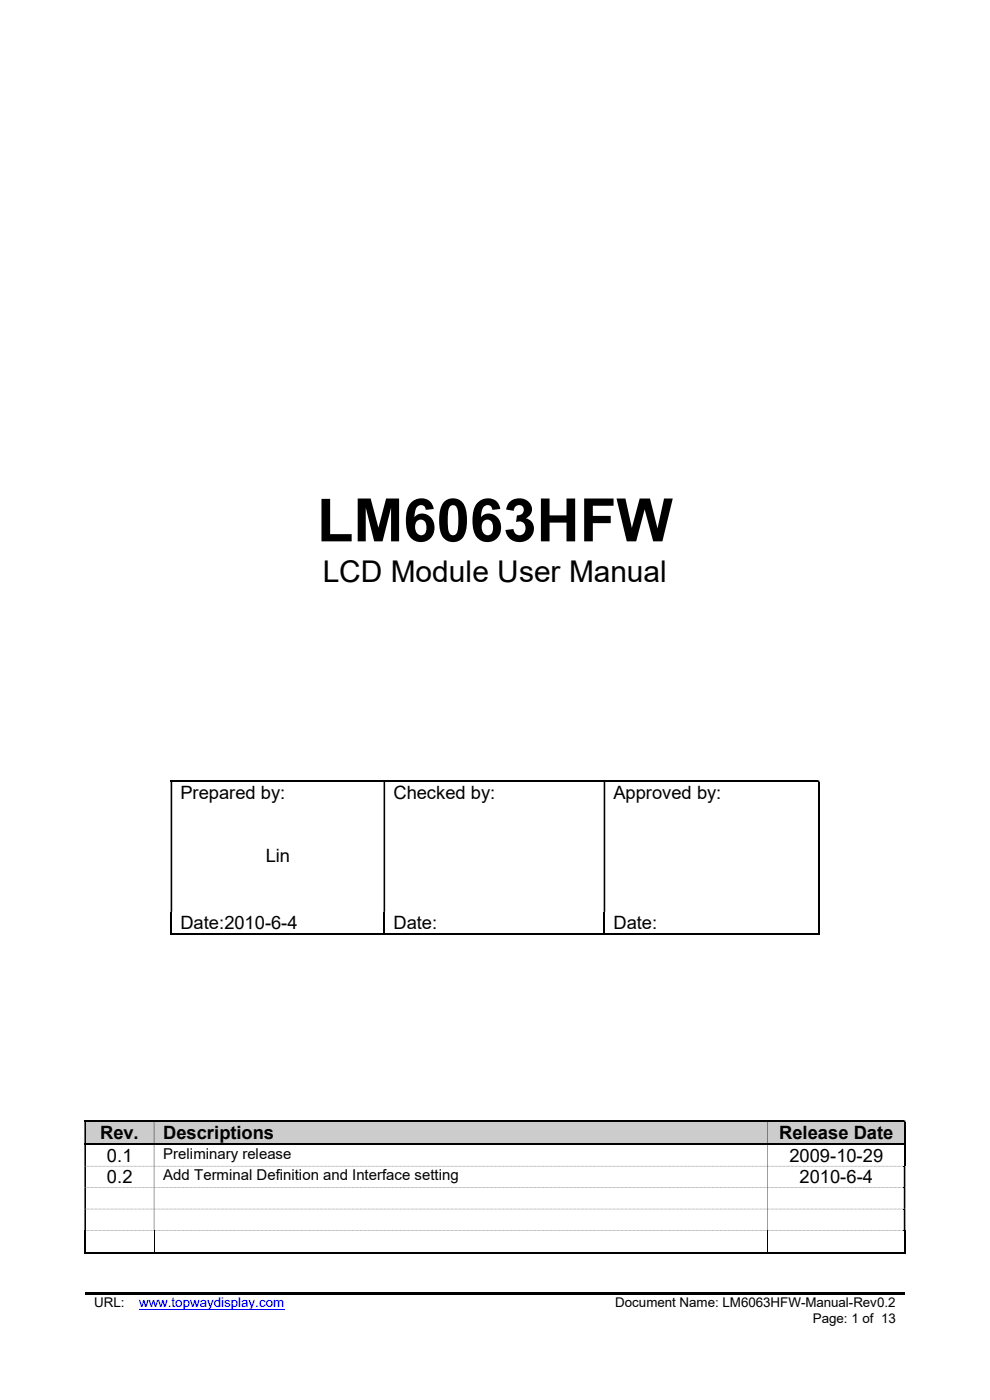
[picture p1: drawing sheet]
<svg xmlns="http://www.w3.org/2000/svg" width="210mm" height="297mm" viewBox="0 0 210 297" stroke-linecap="round" stroke-linejoin="round" font-family="sans-serif">
<defs><g id="words">
<text font-size="12.7" x="67.2" y="114.9">LM6063HFW</text>
<text font-size="6.4" x="68.5" y="123.5">LCD Module User Manual</text>
<g font-size="3.9">
<text x="38.3" y="169.6">Prepared by:</text>
<text x="83.5" y="169.6">Checked by:</text>
<text x="130.1" y="169.6">Approved by:</text>
<text x="56.4" y="183">Lin</text>
<text x="38.3" y="197.1">Date:2010-6-4</text>
<text x="83.5" y="197.1">Date:</text>
<text x="130.1" y="197.1">Date:</text>
<text x="21.3" y="241.7">Rev.</text>
<text x="34.6" y="241.7">Descriptions</text>
<text x="165.3" y="241.7">Release Date</text>
<text x="22.7" y="246.5">0.1</text>
<text x="22.7" y="251.1">0.2</text>
<text x="167.5" y="246.5">2009-10-29</text>
<text x="169.6" y="251.1">2010-6-4</text>
</g>
<g font-size="3.2">
<text x="34.6" y="245.8">Preliminary release</text>
<text x="34.6" y="250.4">Add Terminal Definition and Interface setting</text>
</g>
<g font-size="2.8">
<text x="20" y="277.3">URL:</text>
<text x="130.5" y="277.3">Document Name: LM6063HFW-Manual-Rev0.2</text>
<text x="172.4" y="280.6">Page: 1 of 13</text>
</g>
<text font-size="2.8" fill="#00f" x="29.5" y="277.3">www.topwaydisplay.com</text>
</g></defs>
<path d="M29.5 277.7h30.8" fill="none" stroke="#00f" stroke-width=".21"/>
<g fill="#000">
<path d="M173.5 165.6h.3v.3h-.3zM36.2 165.9h.3v27.6h-.3zM81.4 165.9h.3v27.6h-.3zM128.1 165.9h.3v27.6h-.3z" fill-rule="evenodd"/>
<path d="M18.1 274.2h58.4v.5h-58.4z" fill-rule="evenodd"/>
</g>
<path d="M173.5 198h.3v.3h-.3zM76.5 274.2h115.4v.5h-115.4z" fill="#000"/>
<path d="M36.2 165.7h137.3M173.7 165.9v32.4M36.2 198.1h45.2M36.4 193.5v4.8M81.5 193.5v4.8M81.7 198.1h46.4M128.2 193.5v4.8M128.4 198.1h45.1" fill="none" stroke="#000" stroke-width=".34"/>
<g fill="#ccc">
<path d="M18.3 238.1h14.4v4.4h-14.4z" fill-rule="evenodd"/>
<path d="M32.7 238.1h130.2v4.4h-130.2z" fill-rule="evenodd"/>
<path d="M162.9 238.1h28.9v4.4h-28.9z" fill-rule="evenodd"/>
</g>
<path d="M17.9 237.9h173.8M191.9 238v4.5M17.9 242.7h173.8M191.9 242.9v4.5M17.9 265.7h173.8M18.1 261.1v4.8M191.9 261.1v4.8" fill="none" stroke="#000" stroke-width=".34"/>
<g fill="#000">
<path d="M191.7 237.7h.4v.3h-.4zM17.9 238h.3v4.5h-.3zM32.6 238l.1 4.5zM162.8 238l.1 4.5z" fill-rule="evenodd"/>
<path d="M17.9 247.4h.3zM18.3 247.4h.1zM18.6 247.4h.1zM18.8 247.4h.1zM19.1 247.4h.1zM19.3 247.4h.1zM19.5 247.4h.1zM19.6 247.4h.1zM19.8 247.4h.1zM20 247.4h.1zM20.3 247.4h.1zM20.5 247.4h.1zM20.8 247.4h.1zM21 247.4h.1zM21.2 247.4h.1zM21.3 247.4h.1zM21.5 247.4h.1zM21.7 247.4h.1zM21.8 247.4h.1zM22 247.4h.1zM22.2 247.4h.1zM22.5 247.4h.1zM22.7 247.4h.1zM23 247.4h.1zM23.2 247.4h.1zM23.4 247.4h.1zM23.5 247.4h.1zM23.7 247.4h.1zM23.9 247.4h.1zM24 247.4h.1zM24.2 247.4h.1zM24.4 247.4h.1zM24.7 247.4h.1zM24.9 247.4h.1zM25.2 247.4h.1zM25.4 247.4h.1zM25.6 247.4h.1zM25.7 247.4h.1zM25.9 247.4h.1zM26.1 247.4h.1zM26.2 247.4h.1zM26.4 247.4h.1zM26.6 247.4h.1zM26.9 247.4h.1zM27.1 247.4h.1zM27.4 247.4h.1zM27.6 247.4h.1zM27.8 247.4h.1zM27.9 247.4h.1zM28.1 247.4h.1zM28.3 247.4h.1zM28.4 247.4h.1zM28.6 247.4h.1zM28.8 247.4h.1zM29.1 247.4h.1zM29.3 247.4h.1zM29.6 247.4h.1zM29.8 247.4h.1zM30 247.4h.1zM30.1 247.4h.1zM30.3 247.4h.1zM30.5 247.4h.1zM30.6 247.4h.1zM30.8 247.4h.1zM31 247.4h.1zM31.3 247.4h.1zM31.5 247.4h.1zM31.8 247.4h.1zM32 247.4h.1zM32.2 247.4h.1zM32.3 247.4h.1zM32.5 247.4h.1z" fill-rule="evenodd"/>
<path d="M17.9 247.4h.3v4.5h-.3zM32.6 247.4l.1 4.5zM162.8 247.4l.1 4.5zM191.7 247.4h.4v4.5h-.4z" fill-rule="evenodd"/>
<path d="M17.9 251.9l.3 .1zM18.3 251.9l.1 .1zM18.5 251.9v.1zM18.6 251.9l.1 .1zM18.8 251.9l.1 .1zM19 251.9v.1zM19.1 251.9l.1 .1zM19.3 251.9l.1 .1zM19.5 251.9l.1 .1zM19.6 251.9l.1 .1zM19.8 251.9l.1 .1zM20 251.9l.1 .1zM20.2 251.9v.1zM20.3 251.9l.1 .1zM20.5 251.9l.1 .1zM20.7 251.9v.1zM20.8 251.9l.1 .1zM21 251.9l.1 .1zM21.2 251.9l.1 .1zM21.3 251.9l.1 .1zM21.5 251.9l.1 .1zM21.7 251.9l.1 .1zM21.8 251.9l.1 .1zM22 251.9l.1 .1zM22.2 251.9l.1 .1zM22.4 251.9v.1zM22.5 251.9l.1 .1zM22.7 251.9l.1 .1zM22.9 251.9v.1zM23 251.9l.1 .1zM23.2 251.9l.1 .1zM23.4 251.9l.1 .1zM23.5 251.9l.1 .1zM23.7 251.9l.1 .1zM23.9 251.9l.1 .1zM24 251.9l.1 .1zM24.2 251.9l.1 .1zM24.4 251.9l.1 .1zM24.6 251.9v.1zM24.7 251.9l.1 .1zM24.9 251.9l.1 .1zM25.1 251.9v.1zM25.2 251.9l.1 .1zM25.4 251.9l.1 .1zM25.6 251.9l.1 .1zM25.7 251.9l.1 .1zM25.9 251.9l.1 .1zM26.1 251.9l.1 .1zM26.2 251.9l.1 .1zM26.4 251.9l.1 .1zM26.6 251.9l.1 .1zM26.8 251.9v.1zM26.9 251.9l.1 .1zM27.1 251.9l.1 .1zM27.3 251.9v.1zM27.4 251.9l.1 .1zM27.6 251.9l.1 .1zM27.8 251.9l.1 .1zM27.9 251.9l.1 .1zM28.1 251.9l.1 .1zM28.3 251.9l.1 .1zM28.4 251.9l.1 .1zM28.6 251.9l.1 .1zM28.8 251.9l.1 .1zM29 251.9v.1zM29.1 251.9l.1 .1zM29.3 251.9l.1 .1zM29.5 251.9v.1zM29.6 251.9l.1 .1zM29.8 251.9l.1 .1zM30 251.9l.1 .1zM30.1 251.9l.1 .1zM30.3 251.9l.1 .1zM30.5 251.9l.1 .1zM30.6 251.9l.1 .1zM30.8 251.9l.1 .1zM31 251.9l.1 .1zM31.2 251.9v.1zM31.3 251.9l.1 .1zM31.5 251.9l.1 .1zM31.7 251.9v.1zM31.8 251.9l.1 .1zM32 251.9l.1 .1zM32.2 251.9l.1 .1zM32.3 251.9l.1 .1zM32.5 251.9l.1 .1z" fill-rule="evenodd"/>
<path d="M17.9 252h.3v4.5h-.3zM32.6 252l.1 4.5zM162.8 252l.1 4.5zM191.7 252h.4v4.5h-.4z" fill-rule="evenodd"/>
<path d="M17.9 256.5h.3zM18.3 256.5h.1zM18.6 256.5h.1zM18.8 256.5h.1zM19.1 256.5h.1zM19.3 256.5h.1zM19.5 256.5h.1zM19.6 256.5h.1zM19.8 256.5h.1zM20 256.5h.1zM20.3 256.5h.1zM20.5 256.5h.1zM20.8 256.5h.1zM21 256.5h.1zM21.2 256.5h.1zM21.3 256.5h.1zM21.5 256.5h.1zM21.7 256.5h.1zM21.8 256.5h.1zM22 256.5h.1zM22.2 256.5h.1zM22.5 256.5h.1zM22.7 256.5h.1zM23 256.5h.1zM23.2 256.5h.1zM23.4 256.5h.1zM23.5 256.5h.1zM23.7 256.5h.1zM23.9 256.5h.1zM24 256.5h.1zM24.2 256.5h.1zM24.4 256.5h.1zM24.7 256.5h.1zM24.9 256.5h.1zM25.2 256.5h.1zM25.4 256.5h.1zM25.6 256.5h.1zM25.7 256.5h.1zM25.9 256.5h.1zM26.1 256.5h.1zM26.2 256.5h.1zM26.4 256.5h.1zM26.6 256.5h.1zM26.9 256.5h.1zM27.1 256.5h.1zM27.4 256.5h.1zM27.6 256.5h.1zM27.8 256.5h.1zM27.9 256.5h.1zM28.1 256.5h.1zM28.3 256.5h.1zM28.4 256.5h.1zM28.6 256.5h.1zM28.8 256.5h.1zM29.1 256.5h.1zM29.3 256.5h.1zM29.6 256.5h.1zM29.8 256.5h.1zM30 256.5h.1zM30.1 256.5h.1zM30.3 256.5h.1zM30.5 256.5h.1zM30.6 256.5h.1zM30.8 256.5h.1zM31 256.5h.1zM31.3 256.5h.1zM31.5 256.5h.1zM31.8 256.5h.1zM32 256.5h.1zM32.2 256.5h.1zM32.3 256.5h.1zM32.5 256.5h.1z" fill-rule="evenodd"/>
<path d="M17.9 256.5h.3v4.5h-.3zM32.6 256.5l.1 4.5zM162.8 256.5l.1 4.5zM191.7 256.5h.4v4.5h-.4z" fill-rule="evenodd"/>
<path d="M32.6 247.4h.2zM33 247.4h.1zM33.2 247.4h.1zM33.5 247.4h.1zM33.7 247.4h.1zM33.9 247.4h.1zM34 247.4h.1zM34.2 247.4h.1zM34.4 247.4h.1zM34.5 247.4h.1zM34.7 247.4h.1zM34.9 247.4h.1zM35.2 247.4h.1zM35.4 247.4h.1zM35.7 247.4h.1zM35.9 247.4h.1zM36.1 247.4h.1zM36.2 247.4h.1zM36.4 247.4h.1zM36.6 247.4h.1zM36.7 247.4h.1zM36.9 247.4h.1zM37.1 247.4h.1zM37.4 247.4h.1zM37.6 247.4h.1zM37.9 247.4h.1zM38.1 247.4h.1zM38.3 247.4h.1zM38.4 247.4h.1zM38.6 247.4h.1zM38.8 247.4h.1zM38.9 247.4h.1zM39.1 247.4h.1zM39.3 247.4h.1zM39.6 247.4h.1zM39.8 247.4h.1zM40.1 247.4h.1zM40.3 247.4h.1zM40.5 247.4h.1zM40.6 247.4h.1zM40.8 247.4h.1zM41 247.4h.1zM41.1 247.4h.1zM41.3 247.4h.1zM41.5 247.4h.1zM41.8 247.4h.1zM42 247.4h.1zM42.3 247.4h.1zM42.5 247.4h.1zM42.7 247.4h.1zM42.8 247.4h.1zM43 247.4h.1zM43.2 247.4h.1zM43.3 247.4h.1zM43.5 247.4h.1zM43.7 247.4h.1zM44 247.4h.1zM44.2 247.4h.1zM44.5 247.4h.1zM44.7 247.4h.1zM44.9 247.4h.1zM45 247.4h.1zM45.2 247.4h.1zM45.4 247.4h.1zM45.7 247.4h.1zM45.9 247.4h.1zM46.2 247.4h.1zM46.4 247.4h.1zM46.6 247.4h.1zM46.7 247.4h.1zM46.9 247.4h.1zM47.1 247.4h.1zM47.2 247.4h.1zM47.4 247.4h.1zM47.6 247.4h.1zM47.9 247.4h.1zM48.1 247.4h.1zM48.4 247.4h.1zM48.6 247.4h.1zM48.8 247.4h.1zM48.9 247.4h.1zM49.1 247.4h.1zM49.3 247.4h.1zM49.4 247.4h.1zM49.6 247.4h.1zM49.8 247.4h.1zM50.1 247.4h.1zM50.3 247.4h.1zM50.6 247.4h.1zM50.8 247.4h.1zM51 247.4h.1zM51.1 247.4h.1zM51.3 247.4h.1zM51.5 247.4h.1zM51.6 247.4h.1zM51.8 247.4h.1zM52 247.4h.1zM52.3 247.4h.1zM52.5 247.4h.1zM52.8 247.4h.1zM53 247.4h.1zM53.2 247.4h.1zM53.3 247.4h.1zM53.5 247.4h.1zM53.7 247.4h.1zM53.8 247.4h.1zM54 247.4h.1zM54.2 247.4h.1zM54.5 247.4h.1zM54.7 247.4h.1zM55 247.4h.1zM55.2 247.4h.1zM55.4 247.4h.1zM55.5 247.4h.1zM55.7 247.4h.1zM55.9 247.4h.1zM56 247.4h.1zM56.2 247.4h.1zM56.4 247.4h.1zM56.7 247.4h.1zM56.9 247.4h.1zM57.2 247.4h.1zM57.4 247.4h.1zM57.6 247.4h.1zM57.7 247.4h.1zM57.9 247.4h.1zM58.1 247.4h.1zM58.4 247.4h.1zM58.6 247.4h.1zM58.9 247.4h.1zM59.1 247.4h.1zM59.3 247.4h.1zM59.4 247.4h.1zM59.6 247.4h.1zM59.8 247.4h.1zM59.9 247.4h.1zM60.1 247.4h.1zM60.3 247.4h.1zM60.6 247.4h.1zM60.8 247.4h.1zM61.1 247.4h.1zM61.3 247.4h.1zM61.5 247.4h.1zM61.6 247.4h.1zM61.8 247.4h.1zM62 247.4h.1zM62.1 247.4h.1zM62.3 247.4h.1zM62.5 247.4h.1zM62.8 247.4h.1zM63 247.4h.1zM63.3 247.4h.1zM63.5 247.4h.1zM63.7 247.4h.1zM63.8 247.4h.1zM64 247.4h.1zM64.2 247.4h.1zM64.3 247.4h.1zM64.5 247.4h.1zM64.7 247.4h.1zM65 247.4h.1zM65.2 247.4h.1zM65.5 247.4h.1zM65.7 247.4h.1zM65.9 247.4h.1zM66 247.4h.1zM66.2 247.4h.1zM66.4 247.4h.1zM66.5 247.4h.1zM66.7 247.4h.1zM66.9 247.4h.1zM67.2 247.4h.1zM67.4 247.4h.1zM67.7 247.4h.1zM67.9 247.4h.1zM68.1 247.4h.1zM68.2 247.4h.1zM68.4 247.4h.1zM68.6 247.4h.1zM68.7 247.4h.1zM68.9 247.4h.1zM69.1 247.4h.1zM69.4 247.4h.1zM69.6 247.4h.1zM69.9 247.4h.1zM70.1 247.4h.1zM70.3 247.4h.1zM70.4 247.4h.1zM70.6 247.4h.1zM70.8 247.4h.1zM71.1 247.4h.1zM71.3 247.4h.1zM71.6 247.4h.1zM71.8 247.4h.1zM72 247.4h.1zM72.1 247.4h.1zM72.3 247.4h.1zM72.5 247.4h.1zM72.6 247.4h.1zM72.8 247.4h.1zM73 247.4h.1zM73.3 247.4h.1zM73.5 247.4h.1zM73.8 247.4h.1zM74 247.4h.1zM74.2 247.4h.1zM74.3 247.4h.1zM74.5 247.4h.1zM74.7 247.4h.1zM74.8 247.4h.1zM75 247.4h.1zM75.2 247.4h.1zM75.5 247.4h.1zM75.7 247.4h.1zM76 247.4h.1zM76.2 247.4h.1zM76.4 247.4h.1zM76.5 247.4h.1zM76.7 247.4h.1zM76.9 247.4h.1zM77 247.4h.1zM77.2 247.4h.1zM77.4 247.4h.1zM77.7 247.4h.1zM77.9 247.4h.1zM78.2 247.4h.1zM78.4 247.4h.1zM78.6 247.4h.1zM78.7 247.4h.1zM78.9 247.4h.1zM79.1 247.4h.1zM79.2 247.4h.1zM79.4 247.4h.1zM79.6 247.4h.1zM79.9 247.4h.1zM80.1 247.4h.1zM80.4 247.4h.1zM80.6 247.4h.1zM80.8 247.4h.1zM80.9 247.4h.1zM81.1 247.4h.1zM81.3 247.4h.1zM81.4 247.4h.1zM81.6 247.4h.1zM81.8 247.4h.1zM82.1 247.4h.1zM82.3 247.4h.1zM82.6 247.4h.1zM82.8 247.4h.1zM83 247.4h.1zM83.1 247.4h.1zM83.3 247.4h.1zM83.5 247.4h.1zM83.8 247.4h.1zM84 247.4h.1zM84.3 247.4h.1zM84.5 247.4h.1zM84.7 247.4h.1zM84.8 247.4h.1zM85 247.4h.1zM85.2 247.4h.1zM85.3 247.4h.1zM85.5 247.4h.1zM85.7 247.4h.1zM86 247.4h.1zM86.2 247.4h.1zM86.5 247.4h.1zM86.7 247.4h.1zM86.9 247.4h.1zM87 247.4h.1zM87.2 247.4h.1zM87.4 247.4h.1zM87.5 247.4h.1zM87.7 247.4h.1zM87.9 247.4h.1zM88.2 247.4h.1zM88.4 247.4h.1zM88.7 247.4h.1zM88.9 247.4h.1zM89.1 247.4h.1zM89.2 247.4h.1zM89.4 247.4h.1zM89.6 247.4h.1zM89.7 247.4h.1zM89.9 247.4h.1zM90.1 247.4h.1zM90.4 247.4h.1zM90.6 247.4h.1zM90.9 247.4h.1zM91.1 247.4h.1zM91.3 247.4h.1zM91.4 247.4h.1zM91.6 247.4h.1zM91.8 247.4h.1zM91.9 247.4h.1zM92.1 247.4h.1zM92.3 247.4h.1zM92.6 247.4h.1zM92.8 247.4h.1zM93.1 247.4h.1zM93.3 247.4h.1zM93.5 247.4h.1zM93.6 247.4h.1zM93.8 247.4h.1zM94 247.4h.1zM94.1 247.4h.1zM94.3 247.4h.1zM94.5 247.4h.1zM94.8 247.4h.1zM95 247.4h.1zM95.3 247.4h.1zM95.5 247.4h.1zM95.7 247.4h.1zM95.8 247.4h.1zM96 247.4h.1zM96.2 247.4h.1zM96.5 247.4h.1zM96.7 247.4h.1zM97 247.4h.1zM97.2 247.4h.1zM97.4 247.4h.1zM97.5 247.4h.1zM97.7 247.4h.1zM97.9 247.4h.1zM98 247.4h.1zM98.2 247.4h.1zM98.4 247.4h.1zM98.7 247.4h.1zM98.9 247.4h.1zM99.2 247.4h.1zM99.4 247.4h.1zM99.6 247.4h.1zM99.7 247.4h.1zM99.9 247.4h.1zM100.1 247.4h.1zM100.2 247.4h.1zM100.4 247.4h.1zM100.6 247.4h.1zM100.9 247.4h.1zM101.1 247.4h.1zM101.4 247.4h.1zM101.6 247.4h.1zM101.8 247.4h.1zM101.9 247.4h.1zM102.1 247.4h.1zM102.3 247.4h.1zM102.4 247.4h.1zM102.6 247.4h.1zM102.8 247.4h.1zM103.1 247.4h.1zM103.3 247.4h.1zM103.6 247.4h.1zM103.8 247.4h.1zM104 247.4h.1zM104.1 247.4h.1zM104.3 247.4h.1zM104.5 247.4h.1zM104.6 247.4h.1zM104.8 247.4h.1zM105 247.4h.1zM105.3 247.4h.1zM105.5 247.4h.1zM105.8 247.4h.1zM106 247.4h.1zM106.2 247.4h.1zM106.3 247.4h.1zM106.5 247.4h.1zM106.7 247.4h.1zM106.8 247.4h.1zM107 247.4h.1zM107.2 247.4h.1zM107.5 247.4h.1zM107.7 247.4h.1zM108 247.4h.1zM108.2 247.4h.1zM108.4 247.4h.1zM108.5 247.4h.1zM108.7 247.4h.1zM108.9 247.4h.1zM109.2 247.4h.1zM109.4 247.4h.1zM109.7 247.4h.1zM109.9 247.4h.1zM110.1 247.4h.1zM110.2 247.4h.1zM110.4 247.4h.1zM110.6 247.4h.1zM110.7 247.4h.1zM110.9 247.4h.1zM111.1 247.4h.1zM111.4 247.4h.1zM111.6 247.4h.1zM111.9 247.4h.1zM112.1 247.4h.1zM112.3 247.4h.1zM112.4 247.4h.1zM112.6 247.4h.1zM112.8 247.4h.1zM112.9 247.4h.1zM113.1 247.4h.1zM113.3 247.4h.1zM113.6 247.4h.1zM113.8 247.4h.1zM114.1 247.4h.1zM114.3 247.4h.1zM114.5 247.4h.1zM114.6 247.4h.1zM114.8 247.4h.1zM115 247.4h.1zM115.1 247.4h.1zM115.3 247.4h.1zM115.5 247.4h.1zM115.8 247.4h.1zM116 247.4h.1zM116.3 247.4h.1zM116.5 247.4h.1zM116.7 247.4h.1zM116.8 247.4h.1zM117 247.4h.1zM117.2 247.4h.1zM117.3 247.4h.1zM117.5 247.4h.1zM117.7 247.4h.1zM118 247.4h.1zM118.2 247.4h.1zM118.5 247.4h.1zM118.7 247.4h.1zM118.9 247.4h.1zM119 247.4h.1zM119.2 247.4h.1zM119.4 247.4h.1zM119.5 247.4h.1zM119.7 247.4h.1zM119.9 247.4h.1zM120.2 247.4h.1zM120.4 247.4h.1zM120.7 247.4h.1zM120.9 247.4h.1zM121.1 247.4h.1zM121.2 247.4h.1zM121.4 247.4h.1zM121.6 247.4h.1zM121.9 247.4h.1zM122.1 247.4h.1zM122.4 247.4h.1zM122.6 247.4h.1zM122.8 247.4h.1zM122.9 247.4h.1zM123.1 247.4h.1zM123.3 247.4h.1zM123.4 247.4h.1zM123.6 247.4h.1zM123.8 247.4h.1zM124.1 247.4h.1zM124.3 247.4h.1zM124.6 247.4h.1zM124.8 247.4h.1zM125 247.4h.1zM125.1 247.4h.1zM125.3 247.4h.1zM125.5 247.4h.1zM125.6 247.4h.1zM125.8 247.4h.1zM126 247.4h.1zM126.3 247.4h.1zM126.5 247.4h.1zM126.8 247.4h.1zM127 247.4h.1zM127.2 247.4h.1zM127.3 247.4h.1zM127.5 247.4h.1zM127.7 247.4h.1zM127.8 247.4h.1zM128 247.4h.1zM128.2 247.4h.1zM128.5 247.4h.1zM128.7 247.4h.1zM129 247.4h.1zM129.2 247.4h.1zM129.4 247.4h.1zM129.5 247.4h.1zM129.7 247.4h.1zM129.9 247.4h.1zM130 247.4h.1zM130.2 247.4h.1zM130.4 247.4h.1zM130.7 247.4h.1zM130.9 247.4h.1zM131.2 247.4h.1zM131.4 247.4h.1zM131.6 247.4h.1zM131.7 247.4h.1zM131.9 247.4h.1zM132.1 247.4h.1zM132.2 247.4h.1zM132.4 247.4h.1zM132.6 247.4h.1zM132.9 247.4h.1zM133.1 247.4h.1zM133.4 247.4h.1zM133.6 247.4h.1zM133.8 247.4h.1zM133.9 247.4h.1zM134.1 247.4h.1zM134.3 247.4h.1zM134.6 247.4h.1zM134.8 247.4h.1zM135.1 247.4h.1zM135.3 247.4h.1zM135.5 247.4h.1zM135.6 247.4h.1zM135.8 247.4h.1zM136 247.4h.1zM136.1 247.4h.1zM136.3 247.4h.1zM136.5 247.4h.1zM136.8 247.4h.1zM137 247.4h.1zM137.3 247.4h.1zM137.5 247.4h.1zM137.7 247.4h.1zM137.8 247.4h.1zM138 247.4h.1zM138.2 247.4h.1zM138.3 247.4h.1zM138.5 247.4h.1zM138.7 247.4h.1zM139 247.4h.1zM139.2 247.4h.1zM139.5 247.4h.1zM139.7 247.4h.1zM139.9 247.4h.1zM140 247.4h.1zM140.2 247.4h.1zM140.4 247.4h.1zM140.5 247.4h.1zM140.7 247.4h.1zM140.9 247.4h.1zM141.2 247.4h.1zM141.4 247.4h.1zM141.7 247.4h.1zM141.9 247.4h.1zM142.1 247.4h.1zM142.2 247.4h.1zM142.4 247.4h.1zM142.6 247.4h.1zM142.7 247.4h.1zM142.9 247.4h.1zM143.1 247.4h.1zM143.4 247.4h.1zM143.6 247.4h.1zM143.9 247.4h.1zM144.1 247.4h.1zM144.3 247.4h.1zM144.4 247.4h.1zM144.6 247.4h.1zM144.8 247.4h.1zM144.9 247.4h.1zM145.1 247.4h.1zM145.3 247.4h.1zM145.6 247.4h.1zM145.8 247.4h.1zM146.1 247.4h.1zM146.3 247.4h.1zM146.5 247.4h.1zM146.6 247.4h.1zM146.8 247.4h.1zM147 247.4h.1zM147.3 247.4h.1zM147.5 247.4h.1zM147.8 247.4h.1zM148 247.4h.1zM148.2 247.4h.1zM148.3 247.4h.1zM148.5 247.4h.1zM148.7 247.4h.1zM148.8 247.4h.1zM149 247.4h.1zM149.2 247.4h.1zM149.5 247.4h.1zM149.7 247.4h.1zM150 247.4h.1zM150.2 247.4h.1zM150.4 247.4h.1zM150.5 247.4h.1zM150.7 247.4h.1zM150.9 247.4h.1zM151 247.4h.1zM151.2 247.4h.1zM151.4 247.4h.1zM151.7 247.4h.1zM151.9 247.4h.1zM152.2 247.4h.1zM152.4 247.4h.1zM152.6 247.4h.1zM152.7 247.4h.1zM152.9 247.4h.1zM153.1 247.4h.1zM153.2 247.4h.1zM153.4 247.4h.1zM153.6 247.4h.1zM153.9 247.4h.1zM154.1 247.4h.1zM154.4 247.4h.1zM154.6 247.4h.1zM154.8 247.4h.1zM154.9 247.4h.1zM155.1 247.4h.1zM155.3 247.4h.1zM155.4 247.4h.1zM155.6 247.4h.1zM155.8 247.4h.1zM156.1 247.4h.1zM156.3 247.4h.1zM156.6 247.4h.1zM156.8 247.4h.1zM157 247.4h.1zM157.1 247.4h.1zM157.3 247.4h.1zM157.5 247.4h.1zM157.6 247.4h.1zM157.8 247.4h.1zM158 247.4h.1zM158.3 247.4h.1zM158.5 247.4h.1zM158.8 247.4h.1zM159 247.4h.1zM159.2 247.4h.1zM159.3 247.4h.1zM159.5 247.4h.1zM159.7 247.4h.1zM160 247.4h.1zM160.2 247.4h.1zM160.5 247.4h.1zM160.7 247.4h.1zM160.9 247.4h.1zM161 247.4h.1zM161.2 247.4h.1zM161.4 247.4h.1zM161.5 247.4h.1zM161.7 247.4h.1zM161.9 247.4h.1zM162.2 247.4h.1zM162.4 247.4h.1zM162.7 247.4h.3z" fill-rule="evenodd"/>
<path d="M32.6 251.9l.2 .1zM32.9 251.9v.1zM33 251.9l.1 .1zM33.2 251.9l.1 .1zM33.4 251.9v.1zM33.5 251.9l.1 .1zM33.7 251.9l.1 .1zM33.9 251.9l.1 .1zM34 251.9l.1 .1zM34.2 251.9l.1 .1zM34.4 251.9l.1 .1zM34.5 251.9l.1 .1zM34.7 251.9l.1 .1zM34.9 251.9l.1 .1zM35.1 251.9v.1zM35.2 251.9l.1 .1zM35.4 251.9l.1 .1zM35.6 251.9v.1zM35.7 251.9l.1 .1zM35.9 251.9l.1 .1zM36.1 251.9l.1 .1zM36.2 251.9l.1 .1zM36.4 251.9l.1 .1zM36.6 251.9l.1 .1zM36.7 251.9l.1 .1zM36.9 251.9l.1 .1zM37.1 251.9l.1 .1zM37.3 251.9v.1zM37.4 251.9l.1 .1zM37.6 251.9l.1 .1zM37.8 251.9v.1zM37.9 251.9l.1 .1zM38.1 251.9l.1 .1zM38.3 251.9l.1 .1zM38.4 251.9l.1 .1zM38.6 251.9l.1 .1zM38.8 251.9l.1 .1zM38.9 251.9l.1 .1zM39.1 251.9l.1 .1zM39.3 251.9l.1 .1zM39.5 251.9v.1zM39.6 251.9l.1 .1zM39.8 251.9l.1 .1zM40 251.9v.1zM40.1 251.9l.1 .1zM40.3 251.9l.1 .1zM40.5 251.9l.1 .1zM40.6 251.9l.1 .1zM40.8 251.9l.1 .1zM41 251.9l.1 .1zM41.1 251.9l.1 .1zM41.3 251.9l.1 .1zM41.5 251.9l.1 .1zM41.7 251.9v.1zM41.8 251.9l.1 .1zM42 251.9l.1 .1zM42.2 251.9v.1zM42.3 251.9l.1 .1zM42.5 251.9l.1 .1zM42.7 251.9l.1 .1zM42.8 251.9l.1 .1zM43 251.9l.1 .1zM43.2 251.9l.1 .1zM43.3 251.9l.1 .1zM43.5 251.9l.1 .1zM43.7 251.9l.1 .1zM43.9 251.9v.1zM44 251.9l.1 .1zM44.2 251.9l.1 .1zM44.4 251.9v.1zM44.5 251.9l.1 .1zM44.7 251.9l.1 .1zM44.9 251.9l.1 .1zM45 251.9l.1 .1zM45.2 251.9l.1 .1zM45.4 251.9l.1 .1zM45.6 251.9v.1zM45.7 251.9l.1 .1zM45.9 251.9l.1 .1zM46.1 251.9v.1zM46.2 251.9l.1 .1zM46.4 251.9l.1 .1zM46.6 251.9l.1 .1zM46.7 251.9l.1 .1zM46.9 251.9l.1 .1zM47.1 251.9l.1 .1zM47.2 251.9l.1 .1zM47.4 251.9l.1 .1zM47.6 251.9l.1 .1zM47.8 251.9v.1zM47.9 251.9l.1 .1zM48.1 251.9l.1 .1zM48.3 251.9v.1zM48.4 251.9l.1 .1zM48.6 251.9l.1 .1zM48.8 251.9l.1 .1zM48.9 251.9l.1 .1zM49.1 251.9l.1 .1zM49.3 251.9l.1 .1zM49.4 251.9l.1 .1zM49.6 251.9l.1 .1zM49.8 251.9l.1 .1zM50 251.9v.1zM50.1 251.9l.1 .1zM50.3 251.9l.1 .1zM50.5 251.9v.1zM50.6 251.9l.1 .1zM50.8 251.9l.1 .1zM51 251.9l.1 .1zM51.1 251.9l.1 .1zM51.3 251.9l.1 .1zM51.5 251.9l.1 .1zM51.6 251.9l.1 .1zM51.8 251.9l.1 .1zM52 251.9l.1 .1zM52.2 251.9v.1zM52.3 251.9l.1 .1zM52.5 251.9l.1 .1zM52.7 251.9v.1zM52.8 251.9l.1 .1zM53 251.9l.1 .1zM53.2 251.9l.1 .1zM53.3 251.9l.1 .1zM53.5 251.9l.1 .1zM53.7 251.9l.1 .1zM53.8 251.9l.1 .1zM54 251.9l.1 .1zM54.2 251.9l.1 .1zM54.4 251.9v.1zM54.5 251.9l.1 .1zM54.7 251.9l.1 .1zM54.9 251.9v.1zM55 251.9l.1 .1zM55.2 251.9l.1 .1zM55.4 251.9l.1 .1zM55.5 251.9l.1 .1zM55.7 251.9l.1 .1zM55.9 251.9l.1 .1zM56 251.9l.1 .1zM56.2 251.9l.1 .1zM56.4 251.9l.1 .1zM56.6 251.9v.1zM56.7 251.9l.1 .1zM56.9 251.9l.1 .1zM57.1 251.9v.1zM57.2 251.9l.1 .1zM57.4 251.9l.1 .1zM57.6 251.9l.1 .1zM57.7 251.9l.1 .1zM57.9 251.9l.1 .1zM58.1 251.9l.1 .1zM58.3 251.9v.1zM58.4 251.9l.1 .1zM58.6 251.9l.1 .1zM58.8 251.9v.1zM58.9 251.9l.1 .1zM59.1 251.9l.1 .1zM59.3 251.9l.1 .1zM59.4 251.9l.1 .1zM59.6 251.9l.1 .1zM59.8 251.9l.1 .1zM59.9 251.9l.1 .1zM60.1 251.9l.1 .1zM60.3 251.9l.1 .1zM60.5 251.9v.1zM60.6 251.9l.1 .1zM60.8 251.9l.1 .1zM61 251.9v.1zM61.1 251.9l.1 .1zM61.3 251.9l.1 .1zM61.5 251.9l.1 .1zM61.6 251.9l.1 .1zM61.8 251.9l.1 .1zM62 251.9l.1 .1zM62.1 251.9l.1 .1zM62.3 251.9l.1 .1zM62.5 251.9l.1 .1zM62.7 251.9v.1zM62.8 251.9l.1 .1zM63 251.9l.1 .1zM63.2 251.9v.1zM63.3 251.9l.1 .1zM63.5 251.9l.1 .1zM63.7 251.9l.1 .1zM63.8 251.9l.1 .1zM64 251.9l.1 .1zM64.2 251.9l.1 .1zM64.3 251.9l.1 .1zM64.5 251.9l.1 .1zM64.7 251.9l.1 .1zM64.9 251.9v.1zM65 251.9l.1 .1zM65.2 251.9l.1 .1zM65.4 251.9v.1zM65.5 251.9l.1 .1zM65.7 251.9l.1 .1zM65.9 251.9l.1 .1zM66 251.9l.1 .1zM66.2 251.9l.1 .1zM66.4 251.9l.1 .1zM66.5 251.9l.1 .1zM66.7 251.9l.1 .1zM66.9 251.9l.1 .1zM67.1 251.9v.1zM67.2 251.9l.1 .1zM67.4 251.9l.1 .1zM67.6 251.9v.1zM67.7 251.9l.1 .1zM67.9 251.9l.1 .1zM68.1 251.9l.1 .1zM68.2 251.9l.1 .1zM68.4 251.9l.1 .1zM68.6 251.9l.1 .1zM68.7 251.9l.1 .1zM68.9 251.9l.1 .1zM69.1 251.9l.1 .1zM69.3 251.9v.1zM69.4 251.9l.1 .1zM69.6 251.9l.1 .1zM69.8 251.9v.1zM69.9 251.9l.1 .1zM70.1 251.9l.1 .1zM70.3 251.9l.1 .1zM70.4 251.9l.1 .1zM70.6 251.9l.1 .1zM70.8 251.9l.1 .1zM71 251.9v.1zM71.1 251.9l.1 .1zM71.3 251.9l.1 .1zM71.5 251.9v.1zM71.6 251.9l.1 .1zM71.8 251.9l.1 .1zM72 251.9l.1 .1zM72.1 251.9l.1 .1zM72.3 251.9l.1 .1zM72.5 251.9l.1 .1zM72.6 251.9l.1 .1zM72.8 251.9l.1 .1zM73 251.9l.1 .1zM73.2 251.9v.1zM73.3 251.9l.1 .1zM73.5 251.9l.1 .1zM73.7 251.9v.1zM73.8 251.9l.1 .1zM74 251.9l.1 .1zM74.2 251.9l.1 .1zM74.3 251.9l.1 .1zM74.5 251.9l.1 .1zM74.7 251.9l.1 .1zM74.8 251.9l.1 .1zM75 251.9l.1 .1zM75.2 251.9l.1 .1zM75.4 251.9v.1zM75.5 251.9l.1 .1zM75.7 251.9l.1 .1zM75.9 251.9v.1zM76 251.9l.1 .1zM76.2 251.9l.1 .1zM76.4 251.9l.1 .1zM76.5 251.9l.1 .1zM76.7 251.9l.1 .1zM76.9 251.9l.1 .1zM77 251.9l.1 .1zM77.2 251.9l.1 .1zM77.4 251.9l.1 .1zM77.6 251.9v.1zM77.7 251.9l.1 .1zM77.9 251.9l.1 .1zM78.1 251.9v.1zM78.2 251.9l.1 .1zM78.4 251.9l.1 .1zM78.6 251.9l.1 .1zM78.7 251.9l.1 .1zM78.9 251.9l.1 .1zM79.1 251.9l.1 .1zM79.2 251.9l.1 .1zM79.4 251.9l.1 .1zM79.6 251.9l.1 .1zM79.8 251.9v.1zM79.9 251.9l.1 .1zM80.1 251.9l.1 .1zM80.3 251.9v.1zM80.4 251.9l.1 .1zM80.6 251.9l.1 .1zM80.8 251.9l.1 .1zM80.9 251.9l.1 .1zM81.1 251.9l.1 .1zM81.3 251.9l.1 .1zM81.4 251.9l.1 .1zM81.6 251.9l.1 .1zM81.8 251.9l.1 .1zM82 251.9v.1zM82.1 251.9l.1 .1zM82.3 251.9l.1 .1zM82.5 251.9v.1zM82.6 251.9l.1 .1zM82.8 251.9l.1 .1zM83 251.9l.1 .1zM83.1 251.9l.1 .1zM83.3 251.9l.1 .1zM83.5 251.9l.1 .1zM83.7 251.9v.1zM83.8 251.9l.1 .1zM84 251.9l.1 .1zM84.2 251.9v.1zM84.3 251.9l.1 .1zM84.5 251.9l.1 .1zM84.7 251.9l.1 .1zM84.8 251.9l.1 .1zM85 251.9l.1 .1zM85.2 251.9l.1 .1zM85.3 251.9l.1 .1zM85.5 251.9l.1 .1zM85.7 251.9l.1 .1zM85.9 251.9v.1zM86 251.9l.1 .1zM86.2 251.9l.1 .1zM86.4 251.9v.1zM86.5 251.9l.1 .1zM86.7 251.9l.1 .1zM86.9 251.9l.1 .1zM87 251.9l.1 .1zM87.2 251.9l.1 .1zM87.4 251.9l.1 .1zM87.5 251.9l.1 .1zM87.7 251.9l.1 .1zM87.9 251.9l.1 .1zM88.1 251.9v.1zM88.2 251.9l.1 .1zM88.4 251.9l.1 .1zM88.6 251.9v.1zM88.7 251.9l.1 .1zM88.9 251.9l.1 .1zM89.1 251.9l.1 .1zM89.2 251.9l.1 .1zM89.4 251.9l.1 .1zM89.6 251.9l.1 .1zM89.7 251.9l.1 .1zM89.9 251.9l.1 .1zM90.1 251.9l.1 .1zM90.3 251.9v.1zM90.4 251.9l.1 .1zM90.6 251.9l.1 .1zM90.8 251.9v.1zM90.9 251.9l.1 .1zM91.1 251.9l.1 .1zM91.3 251.9l.1 .1zM91.4 251.9l.1 .1zM91.6 251.9l.1 .1zM91.8 251.9l.1 .1zM91.9 251.9l.1 .1zM92.1 251.9l.1 .1zM92.3 251.9l.1 .1zM92.5 251.9v.1zM92.6 251.9l.1 .1zM92.8 251.9l.1 .1zM93 251.9v.1zM93.1 251.9l.1 .1zM93.3 251.9l.1 .1zM93.5 251.9l.1 .1zM93.6 251.9l.1 .1zM93.8 251.9l.1 .1zM94 251.9l.1 .1zM94.1 251.9l.1 .1zM94.3 251.9l.1 .1zM94.5 251.9l.1 .1zM94.7 251.9v.1zM94.8 251.9l.1 .1zM95 251.9l.1 .1zM95.2 251.9v.1zM95.3 251.9l.1 .1zM95.5 251.9l.1 .1zM95.7 251.9l.1 .1zM95.8 251.9l.1 .1zM96 251.9l.1 .1zM96.2 251.9l.1 .1zM96.4 251.9v.1zM96.5 251.9l.1 .1zM96.7 251.9l.1 .1zM96.9 251.9v.1zM97 251.9l.1 .1zM97.2 251.9l.1 .1zM97.4 251.9l.1 .1zM97.5 251.9l.1 .1zM97.7 251.9l.1 .1zM97.9 251.9l.1 .1zM98 251.9l.1 .1zM98.2 251.9l.1 .1zM98.4 251.9l.1 .1zM98.6 251.9v.1zM98.7 251.9l.1 .1zM98.9 251.9l.1 .1zM99.1 251.9v.1zM99.2 251.9l.1 .1zM99.4 251.9l.1 .1zM99.6 251.9l.1 .1zM99.7 251.9l.1 .1zM99.9 251.9l.1 .1zM100.1 251.9l.1 .1zM100.2 251.9l.1 .1zM100.4 251.9l.1 .1zM100.6 251.9l.1 .1zM100.8 251.9v.1zM100.9 251.9l.1 .1zM101.1 251.9l.1 .1zM101.3 251.9v.1zM101.4 251.9l.1 .1zM101.6 251.9l.1 .1zM101.8 251.9l.1 .1zM101.9 251.9l.1 .1zM102.1 251.9l.1 .1zM102.3 251.9l.1 .1zM102.4 251.9l.1 .1zM102.6 251.9l.1 .1zM102.8 251.9l.1 .1zM103 251.9v.1zM103.1 251.9l.1 .1zM103.3 251.9l.1 .1zM103.5 251.9v.1zM103.6 251.9l.1 .1zM103.8 251.9l.1 .1zM104 251.9l.1 .1zM104.1 251.9l.1 .1zM104.3 251.9l.1 .1zM104.5 251.9l.1 .1zM104.6 251.9l.1 .1zM104.8 251.9l.1 .1zM105 251.9l.1 .1zM105.2 251.9v.1zM105.3 251.9l.1 .1zM105.5 251.9l.1 .1zM105.7 251.9v.1zM105.8 251.9l.1 .1zM106 251.9l.1 .1zM106.2 251.9l.1 .1zM106.3 251.9l.1 .1zM106.5 251.9l.1 .1zM106.7 251.9l.1 .1zM106.8 251.9l.1 .1zM107 251.9l.1 .1zM107.2 251.9l.1 .1zM107.4 251.9v.1zM107.5 251.9l.1 .1zM107.7 251.9l.1 .1zM107.9 251.9v.1zM108 251.9l.1 .1zM108.2 251.9l.1 .1zM108.4 251.9l.1 .1zM108.5 251.9l.1 .1zM108.7 251.9l.1 .1zM108.9 251.9l.1 .1zM109.1 251.9v.1zM109.2 251.9l.1 .1zM109.4 251.9l.1 .1zM109.6 251.9v.1zM109.7 251.9l.1 .1zM109.9 251.9l.1 .1zM110.1 251.9l.1 .1zM110.2 251.9l.1 .1zM110.4 251.9l.1 .1zM110.6 251.9l.1 .1zM110.7 251.9l.1 .1zM110.9 251.9l.1 .1zM111.1 251.9l.1 .1zM111.3 251.9v.1zM111.4 251.9l.1 .1zM111.6 251.9l.1 .1zM111.8 251.9v.1zM111.9 251.9l.1 .1zM112.1 251.9l.1 .1zM112.3 251.9l.1 .1zM112.4 251.9l.1 .1zM112.6 251.9l.1 .1zM112.8 251.9l.1 .1zM112.9 251.9l.1 .1zM113.1 251.9l.1 .1zM113.3 251.9l.1 .1zM113.5 251.9v.1zM113.6 251.9l.1 .1zM113.8 251.9l.1 .1zM114 251.9v.1zM114.1 251.9l.1 .1zM114.3 251.9l.1 .1zM114.5 251.9l.1 .1zM114.6 251.9l.1 .1zM114.8 251.9l.1 .1zM115 251.9l.1 .1zM115.1 251.9l.1 .1zM115.3 251.9l.1 .1zM115.5 251.9l.1 .1zM115.7 251.9v.1zM115.8 251.9l.1 .1zM116 251.9l.1 .1zM116.2 251.9v.1zM116.3 251.9l.1 .1zM116.5 251.9l.1 .1zM116.7 251.9l.1 .1zM116.8 251.9l.1 .1zM117 251.9l.1 .1zM117.2 251.9l.1 .1zM117.3 251.9l.1 .1zM117.5 251.9l.1 .1zM117.7 251.9l.1 .1zM117.9 251.9v.1zM118 251.9l.1 .1zM118.2 251.9l.1 .1zM118.4 251.9v.1zM118.5 251.9l.1 .1zM118.7 251.9l.1 .1zM118.9 251.9l.1 .1zM119 251.9l.1 .1zM119.2 251.9l.1 .1zM119.4 251.9l.1 .1zM119.5 251.9l.1 .1zM119.7 251.9l.1 .1zM119.9 251.9l.1 .1zM120.1 251.9v.1zM120.2 251.9l.1 .1zM120.4 251.9l.1 .1zM120.6 251.9v.1zM120.7 251.9l.1 .1zM120.9 251.9l.1 .1zM121.1 251.9l.1 .1zM121.2 251.9l.1 .1zM121.4 251.9l.1 .1zM121.6 251.9l.1 .1zM121.8 251.9v.1zM121.9 251.9l.1 .1zM122.1 251.9l.1 .1zM122.3 251.9v.1zM122.4 251.9l.1 .1zM122.6 251.9l.1 .1zM122.8 251.9l.1 .1zM122.9 251.9l.1 .1zM123.1 251.9l.1 .1zM123.3 251.9l.1 .1zM123.4 251.9l.1 .1zM123.6 251.9l.1 .1zM123.8 251.9l.1 .1zM124 251.9v.1zM124.1 251.9l.1 .1zM124.3 251.9l.1 .1zM124.5 251.9v.1zM124.6 251.9l.1 .1zM124.8 251.9l.1 .1zM125 251.9l.1 .1zM125.1 251.9l.1 .1zM125.3 251.9l.1 .1zM125.5 251.9l.1 .1zM125.6 251.9l.1 .1zM125.8 251.9l.1 .1zM126 251.9l.1 .1zM126.2 251.9v.1zM126.3 251.9l.1 .1zM126.5 251.9l.1 .1zM126.7 251.9v.1zM126.8 251.9l.1 .1zM127 251.9l.1 .1zM127.2 251.9l.1 .1zM127.3 251.9l.1 .1zM127.5 251.9l.1 .1zM127.7 251.9l.1 .1zM127.8 251.9l.1 .1zM128 251.9l.1 .1zM128.2 251.9l.1 .1zM128.4 251.9v.1zM128.5 251.9l.1 .1zM128.7 251.9l.1 .1zM128.9 251.9v.1zM129 251.9l.1 .1zM129.2 251.9l.1 .1zM129.4 251.9l.1 .1zM129.5 251.9l.1 .1zM129.7 251.9l.1 .1zM129.9 251.9l.1 .1zM130 251.9l.1 .1zM130.2 251.9l.1 .1zM130.4 251.9l.1 .1zM130.6 251.9v.1zM130.7 251.9l.1 .1zM130.9 251.9l.1 .1zM131.1 251.9v.1zM131.2 251.9l.1 .1zM131.4 251.9l.1 .1zM131.6 251.9l.1 .1zM131.7 251.9l.1 .1zM131.9 251.9l.1 .1zM132.1 251.9l.1 .1zM132.2 251.9l.1 .1zM132.4 251.9l.1 .1zM132.6 251.9l.1 .1zM132.8 251.9v.1zM132.9 251.9l.1 .1zM133.1 251.9l.1 .1zM133.3 251.9v.1zM133.4 251.9l.1 .1zM133.6 251.9l.1 .1zM133.8 251.9l.1 .1zM133.9 251.9l.1 .1zM134.1 251.9l.1 .1zM134.3 251.9l.1 .1zM134.5 251.9v.1zM134.6 251.9l.1 .1zM134.8 251.9l.1 .1zM135 251.9v.1zM135.1 251.9l.1 .1zM135.3 251.9l.1 .1zM135.5 251.9l.1 .1zM135.6 251.9l.1 .1zM135.8 251.9l.1 .1zM136 251.9l.1 .1zM136.1 251.9l.1 .1zM136.3 251.9l.1 .1zM136.5 251.9l.1 .1zM136.7 251.9v.1zM136.8 251.9l.1 .1zM137 251.9l.1 .1zM137.2 251.9v.1zM137.3 251.9l.1 .1zM137.5 251.9l.1 .1zM137.7 251.9l.1 .1zM137.8 251.9l.1 .1zM138 251.9l.1 .1zM138.2 251.9l.1 .1zM138.3 251.9l.1 .1zM138.5 251.9l.1 .1zM138.7 251.9l.1 .1zM138.9 251.9v.1zM139 251.9l.1 .1zM139.2 251.9l.1 .1zM139.4 251.9v.1zM139.5 251.9l.1 .1zM139.7 251.9l.1 .1zM139.9 251.9l.1 .1zM140 251.9l.1 .1zM140.2 251.9l.1 .1zM140.4 251.9l.1 .1zM140.5 251.9l.1 .1zM140.7 251.9l.1 .1zM140.9 251.9l.1 .1zM141.1 251.9v.1zM141.2 251.9l.1 .1zM141.4 251.9l.1 .1zM141.6 251.9v.1zM141.7 251.9l.1 .1zM141.9 251.9l.1 .1zM142.1 251.9l.1 .1zM142.2 251.9l.1 .1zM142.4 251.9l.1 .1zM142.6 251.9l.1 .1zM142.7 251.9l.1 .1zM142.9 251.9l.1 .1zM143.1 251.9l.1 .1zM143.3 251.9v.1zM143.4 251.9l.1 .1zM143.6 251.9l.1 .1zM143.8 251.9v.1zM143.9 251.9l.1 .1zM144.1 251.9l.1 .1zM144.3 251.9l.1 .1zM144.4 251.9l.1 .1zM144.6 251.9l.1 .1zM144.8 251.9l.1 .1zM144.9 251.9l.1 .1zM145.1 251.9l.1 .1zM145.3 251.9l.1 .1zM145.5 251.9v.1zM145.6 251.9l.1 .1zM145.8 251.9l.1 .1zM146 251.9v.1zM146.1 251.9l.1 .1zM146.3 251.9l.1 .1zM146.5 251.9l.1 .1zM146.6 251.9l.1 .1zM146.8 251.9l.1 .1zM147 251.9l.1 .1zM147.2 251.9v.1zM147.3 251.9l.1 .1zM147.5 251.9l.1 .1zM147.7 251.9v.1zM147.8 251.9l.1 .1zM148 251.9l.1 .1zM148.2 251.9l.1 .1zM148.3 251.9l.1 .1zM148.5 251.9l.1 .1zM148.7 251.9l.1 .1zM148.8 251.9l.1 .1zM149 251.9l.1 .1zM149.2 251.9l.1 .1zM149.4 251.9v.1zM149.5 251.9l.1 .1zM149.7 251.9l.1 .1zM149.9 251.9v.1zM150 251.9l.1 .1zM150.2 251.9l.1 .1zM150.4 251.9l.1 .1zM150.5 251.9l.1 .1zM150.7 251.9l.1 .1zM150.9 251.9l.1 .1zM151 251.9l.1 .1zM151.2 251.9l.1 .1zM151.4 251.9l.1 .1zM151.6 251.9v.1zM151.7 251.9l.1 .1zM151.9 251.9l.1 .1zM152.1 251.9v.1zM152.2 251.9l.1 .1zM152.4 251.9l.1 .1zM152.6 251.9l.1 .1zM152.7 251.9l.1 .1zM152.9 251.9l.1 .1zM153.1 251.9l.1 .1zM153.2 251.9l.1 .1zM153.4 251.9l.1 .1zM153.6 251.9l.1 .1zM153.8 251.9v.1zM153.9 251.9l.1 .1zM154.1 251.9l.1 .1zM154.3 251.9v.1zM154.4 251.9l.1 .1zM154.6 251.9l.1 .1zM154.8 251.9l.1 .1zM154.9 251.9l.1 .1zM155.1 251.9l.1 .1zM155.3 251.9l.1 .1zM155.4 251.9l.1 .1zM155.6 251.9l.1 .1zM155.8 251.9l.1 .1zM156 251.9v.1zM156.1 251.9l.1 .1zM156.3 251.9l.1 .1zM156.5 251.9v.1zM156.6 251.9l.1 .1zM156.8 251.9l.1 .1zM157 251.9l.1 .1zM157.1 251.9l.1 .1zM157.3 251.9l.1 .1zM157.5 251.9l.1 .1zM157.6 251.9l.1 .1zM157.8 251.9l.1 .1zM158 251.9l.1 .1zM158.2 251.9v.1zM158.3 251.9l.1 .1zM158.5 251.9l.1 .1zM158.7 251.9v.1zM158.8 251.9l.1 .1zM159 251.9l.1 .1zM159.2 251.9l.1 .1zM159.3 251.9l.1 .1zM159.5 251.9l.1 .1zM159.7 251.9l.1 .1zM159.9 251.9v.1zM160 251.9l.1 .1zM160.2 251.9l.1 .1zM160.4 251.9v.1zM160.5 251.9l.1 .1zM160.7 251.9l.1 .1zM160.9 251.9l.1 .1zM161 251.9l.1 .1zM161.2 251.9l.1 .1zM161.4 251.9l.1 .1zM161.5 251.9l.1 .1zM161.7 251.9l.1 .1zM161.9 251.9l.1 .1zM162.1 251.9v.1zM162.2 251.9l.1 .1zM162.4 251.9l.1 .1zM162.6 251.9v.1zM162.7 251.9l.3 .1z" fill-rule="evenodd"/>
<path d="M32.6 256.5h.2zM33 256.5h.1zM33.2 256.5h.1zM33.5 256.5h.1zM33.7 256.5h.1zM33.9 256.5h.1zM34 256.5h.1zM34.2 256.5h.1zM34.4 256.5h.1zM34.5 256.5h.1zM34.7 256.5h.1zM34.9 256.5h.1zM35.2 256.5h.1zM35.4 256.5h.1zM35.7 256.5h.1zM35.9 256.5h.1zM36.1 256.5h.1zM36.2 256.5h.1zM36.4 256.5h.1zM36.6 256.5h.1zM36.7 256.5h.1zM36.9 256.5h.1zM37.1 256.5h.1zM37.4 256.5h.1zM37.6 256.5h.1zM37.9 256.5h.1zM38.1 256.5h.1zM38.3 256.5h.1zM38.4 256.5h.1zM38.6 256.5h.1zM38.8 256.5h.1zM38.9 256.5h.1zM39.1 256.5h.1zM39.3 256.5h.1zM39.6 256.5h.1zM39.8 256.5h.1zM40.1 256.5h.1zM40.3 256.5h.1zM40.5 256.5h.1zM40.6 256.5h.1zM40.8 256.5h.1zM41 256.5h.1zM41.1 256.5h.1zM41.3 256.5h.1zM41.5 256.5h.1zM41.8 256.5h.1zM42 256.5h.1zM42.3 256.5h.1zM42.5 256.5h.1zM42.7 256.5h.1zM42.8 256.5h.1zM43 256.5h.1zM43.2 256.5h.1zM43.3 256.5h.1zM43.5 256.5h.1zM43.7 256.5h.1zM44 256.5h.1zM44.2 256.5h.1zM44.5 256.5h.1zM44.7 256.5h.1zM44.9 256.5h.1zM45 256.5h.1zM45.2 256.5h.1zM45.4 256.5h.1zM45.7 256.5h.1zM45.9 256.5h.1zM46.2 256.5h.1zM46.4 256.5h.1zM46.6 256.5h.1zM46.7 256.5h.1zM46.9 256.5h.1zM47.1 256.5h.1zM47.2 256.5h.1zM47.4 256.5h.1zM47.6 256.5h.1zM47.9 256.5h.1zM48.1 256.5h.1zM48.4 256.5h.1zM48.6 256.5h.1zM48.8 256.5h.1zM48.9 256.5h.1zM49.1 256.5h.1zM49.3 256.5h.1zM49.4 256.5h.1zM49.6 256.5h.1zM49.8 256.5h.1zM50.1 256.5h.1zM50.3 256.5h.1zM50.6 256.5h.1zM50.8 256.5h.1zM51 256.5h.1zM51.1 256.5h.1zM51.3 256.5h.1zM51.5 256.5h.1zM51.6 256.5h.1zM51.8 256.5h.1zM52 256.5h.1zM52.3 256.5h.1zM52.5 256.5h.1zM52.8 256.5h.1zM53 256.5h.1zM53.2 256.5h.1zM53.3 256.5h.1zM53.5 256.5h.1zM53.7 256.5h.1zM53.8 256.5h.1zM54 256.5h.1zM54.2 256.5h.1zM54.5 256.5h.1zM54.7 256.5h.1zM55 256.5h.1zM55.2 256.5h.1zM55.4 256.5h.1zM55.5 256.5h.1zM55.7 256.5h.1zM55.9 256.5h.1zM56 256.5h.1zM56.2 256.5h.1zM56.4 256.5h.1zM56.7 256.5h.1zM56.9 256.5h.1zM57.2 256.5h.1zM57.4 256.5h.1zM57.6 256.5h.1zM57.7 256.5h.1zM57.9 256.5h.1zM58.1 256.5h.1zM58.4 256.5h.1zM58.6 256.5h.1zM58.9 256.5h.1zM59.1 256.5h.1zM59.3 256.5h.1zM59.4 256.5h.1zM59.6 256.5h.1zM59.8 256.5h.1zM59.9 256.5h.1zM60.1 256.5h.1zM60.3 256.5h.1zM60.6 256.5h.1zM60.8 256.5h.1zM61.1 256.5h.1zM61.3 256.5h.1zM61.5 256.5h.1zM61.6 256.5h.1zM61.8 256.5h.1zM62 256.5h.1zM62.1 256.5h.1zM62.3 256.5h.1zM62.5 256.5h.1zM62.8 256.5h.1zM63 256.5h.1zM63.3 256.5h.1zM63.5 256.5h.1zM63.7 256.5h.1zM63.8 256.5h.1zM64 256.5h.1zM64.2 256.5h.1zM64.3 256.5h.1zM64.5 256.5h.1zM64.7 256.5h.1zM65 256.5h.1zM65.2 256.5h.1zM65.5 256.5h.1zM65.7 256.5h.1zM65.9 256.5h.1zM66 256.5h.1zM66.2 256.5h.1zM66.4 256.5h.1zM66.5 256.5h.1zM66.7 256.5h.1zM66.9 256.5h.1zM67.2 256.5h.1zM67.4 256.5h.1zM67.7 256.5h.1zM67.9 256.5h.1zM68.1 256.5h.1zM68.2 256.5h.1zM68.4 256.5h.1zM68.6 256.5h.1zM68.7 256.5h.1zM68.9 256.5h.1zM69.1 256.5h.1zM69.4 256.5h.1zM69.6 256.5h.1zM69.9 256.5h.1zM70.1 256.5h.1zM70.3 256.5h.1zM70.4 256.5h.1zM70.6 256.5h.1zM70.8 256.5h.1zM71.1 256.5h.1zM71.3 256.5h.1zM71.6 256.5h.1zM71.8 256.5h.1zM72 256.5h.1zM72.1 256.5h.1zM72.3 256.5h.1zM72.5 256.5h.1zM72.6 256.5h.1zM72.8 256.5h.1zM73 256.5h.1zM73.3 256.5h.1zM73.5 256.5h.1zM73.8 256.5h.1zM74 256.5h.1zM74.2 256.5h.1zM74.3 256.5h.1zM74.5 256.5h.1zM74.7 256.5h.1zM74.8 256.5h.1zM75 256.5h.1zM75.2 256.5h.1zM75.5 256.5h.1zM75.7 256.5h.1zM76 256.5h.1zM76.2 256.5h.1zM76.4 256.5h.1zM76.5 256.5h.1zM76.7 256.5h.1zM76.9 256.5h.1zM77 256.5h.1zM77.2 256.5h.1zM77.4 256.5h.1zM77.7 256.5h.1zM77.9 256.5h.1zM78.2 256.5h.1zM78.4 256.5h.1zM78.6 256.5h.1zM78.7 256.5h.1zM78.9 256.5h.1zM79.1 256.5h.1zM79.2 256.5h.1zM79.4 256.5h.1zM79.6 256.5h.1zM79.9 256.5h.1zM80.1 256.5h.1zM80.4 256.5h.1zM80.6 256.5h.1zM80.8 256.5h.1zM80.9 256.5h.1zM81.1 256.5h.1zM81.3 256.5h.1zM81.4 256.5h.1zM81.6 256.5h.1zM81.8 256.5h.1zM82.1 256.5h.1zM82.3 256.5h.1zM82.6 256.5h.1zM82.8 256.5h.1zM83 256.5h.1zM83.1 256.5h.1zM83.3 256.5h.1zM83.5 256.5h.1zM83.8 256.5h.1zM84 256.5h.1zM84.3 256.5h.1zM84.5 256.5h.1zM84.7 256.5h.1zM84.8 256.5h.1zM85 256.5h.1zM85.2 256.5h.1zM85.3 256.5h.1zM85.5 256.5h.1zM85.7 256.5h.1zM86 256.5h.1zM86.2 256.5h.1zM86.5 256.5h.1zM86.7 256.5h.1zM86.9 256.5h.1zM87 256.5h.1zM87.2 256.5h.1zM87.4 256.5h.1zM87.5 256.5h.1zM87.7 256.5h.1zM87.9 256.5h.1zM88.2 256.5h.1zM88.4 256.5h.1zM88.7 256.5h.1zM88.9 256.5h.1zM89.1 256.5h.1zM89.2 256.5h.1zM89.4 256.5h.1zM89.6 256.5h.1zM89.7 256.5h.1zM89.9 256.5h.1zM90.1 256.5h.1zM90.4 256.5h.1zM90.6 256.5h.1zM90.9 256.5h.1zM91.1 256.5h.1zM91.3 256.5h.1zM91.4 256.5h.1zM91.6 256.5h.1zM91.8 256.5h.1zM91.9 256.5h.1zM92.1 256.5h.1zM92.3 256.5h.1zM92.6 256.5h.1zM92.8 256.5h.1zM93.1 256.5h.1zM93.3 256.5h.1zM93.5 256.5h.1zM93.6 256.5h.1zM93.8 256.5h.1zM94 256.5h.1zM94.1 256.5h.1zM94.3 256.5h.1zM94.5 256.5h.1zM94.8 256.5h.1zM95 256.5h.1zM95.3 256.5h.1zM95.5 256.5h.1zM95.7 256.5h.1zM95.8 256.5h.1zM96 256.5h.1zM96.2 256.5h.1zM96.5 256.5h.1zM96.7 256.5h.1zM97 256.5h.1zM97.2 256.5h.1zM97.4 256.5h.1zM97.5 256.5h.1zM97.7 256.5h.1zM97.9 256.5h.1zM98 256.5h.1zM98.2 256.5h.1zM98.4 256.5h.1zM98.7 256.5h.1zM98.9 256.5h.1zM99.2 256.5h.1zM99.4 256.5h.1zM99.6 256.5h.1zM99.7 256.5h.1zM99.9 256.5h.1zM100.1 256.5h.1zM100.2 256.5h.1zM100.4 256.5h.1zM100.6 256.5h.1zM100.9 256.5h.1zM101.1 256.5h.1zM101.4 256.5h.1zM101.6 256.5h.1zM101.8 256.5h.1zM101.9 256.5h.1zM102.1 256.5h.1zM102.3 256.5h.1zM102.4 256.5h.1zM102.6 256.5h.1zM102.8 256.5h.1zM103.1 256.5h.1zM103.3 256.5h.1zM103.6 256.5h.1zM103.8 256.5h.1zM104 256.5h.1zM104.1 256.5h.1zM104.3 256.5h.1zM104.5 256.5h.1zM104.6 256.5h.1zM104.8 256.5h.1zM105 256.5h.1zM105.3 256.5h.1zM105.5 256.5h.1zM105.8 256.5h.1zM106 256.5h.1zM106.2 256.5h.1zM106.3 256.5h.1zM106.5 256.5h.1zM106.7 256.5h.1zM106.8 256.5h.1zM107 256.5h.1zM107.2 256.5h.1zM107.5 256.5h.1zM107.7 256.5h.1zM108 256.5h.1zM108.2 256.5h.1zM108.4 256.5h.1zM108.5 256.5h.1zM108.7 256.5h.1zM108.9 256.5h.1zM109.2 256.5h.1zM109.4 256.5h.1zM109.7 256.5h.1zM109.9 256.5h.1zM110.1 256.5h.1zM110.2 256.5h.1zM110.4 256.5h.1zM110.6 256.5h.1zM110.7 256.5h.1zM110.9 256.5h.1zM111.1 256.5h.1zM111.4 256.5h.1zM111.6 256.5h.1zM111.9 256.5h.1zM112.1 256.5h.1zM112.3 256.5h.1zM112.4 256.5h.1zM112.6 256.5h.1zM112.8 256.5h.1zM112.9 256.5h.1zM113.1 256.5h.1zM113.3 256.5h.1zM113.6 256.5h.1zM113.8 256.5h.1zM114.1 256.5h.1zM114.3 256.5h.1zM114.5 256.5h.1zM114.6 256.5h.1zM114.8 256.5h.1zM115 256.5h.1zM115.1 256.5h.1zM115.3 256.5h.1zM115.5 256.5h.1zM115.8 256.5h.1zM116 256.5h.1zM116.3 256.5h.1zM116.5 256.5h.1zM116.7 256.5h.1zM116.8 256.5h.1zM117 256.5h.1zM117.2 256.5h.1zM117.3 256.5h.1zM117.5 256.5h.1zM117.7 256.5h.1zM118 256.5h.1zM118.2 256.5h.1zM118.5 256.5h.1zM118.7 256.5h.1zM118.9 256.5h.1zM119 256.5h.1zM119.2 256.5h.1zM119.4 256.5h.1zM119.5 256.5h.1zM119.7 256.5h.1zM119.9 256.5h.1zM120.2 256.5h.1zM120.4 256.5h.1zM120.7 256.5h.1zM120.9 256.5h.1zM121.1 256.5h.1zM121.2 256.5h.1zM121.4 256.5h.1zM121.6 256.5h.1zM121.9 256.5h.1zM122.1 256.5h.1zM122.4 256.5h.1zM122.6 256.5h.1zM122.8 256.5h.1zM122.9 256.5h.1zM123.1 256.5h.1zM123.3 256.5h.1zM123.4 256.5h.1zM123.6 256.5h.1zM123.8 256.5h.1zM124.1 256.5h.1zM124.3 256.5h.1zM124.6 256.5h.1zM124.8 256.5h.1zM125 256.5h.1zM125.1 256.5h.1zM125.3 256.5h.1zM125.5 256.5h.1zM125.6 256.5h.1zM125.8 256.5h.1zM126 256.5h.1zM126.3 256.5h.1zM126.5 256.5h.1zM126.8 256.5h.1zM127 256.5h.1zM127.2 256.5h.1zM127.3 256.5h.1zM127.5 256.5h.1zM127.7 256.5h.1zM127.8 256.5h.1zM128 256.5h.1zM128.2 256.5h.1zM128.5 256.5h.1zM128.7 256.5h.1zM129 256.5h.1zM129.2 256.5h.1zM129.4 256.5h.1zM129.5 256.5h.1zM129.7 256.5h.1zM129.9 256.5h.1zM130 256.5h.1zM130.2 256.5h.1zM130.4 256.5h.1zM130.7 256.5h.1zM130.9 256.5h.1zM131.2 256.5h.1zM131.4 256.5h.1zM131.6 256.5h.1zM131.7 256.5h.1zM131.9 256.5h.1zM132.1 256.5h.1zM132.2 256.5h.1zM132.4 256.5h.1zM132.6 256.5h.1zM132.9 256.5h.1zM133.1 256.5h.1zM133.4 256.5h.1zM133.6 256.5h.1zM133.8 256.5h.1zM133.9 256.5h.1zM134.1 256.5h.1zM134.3 256.5h.1zM134.6 256.5h.1zM134.8 256.5h.1zM135.1 256.5h.1zM135.3 256.5h.1zM135.5 256.5h.1zM135.6 256.5h.1zM135.8 256.5h.1zM136 256.5h.1zM136.1 256.5h.1zM136.3 256.5h.1zM136.5 256.5h.1zM136.8 256.5h.1zM137 256.5h.1zM137.3 256.5h.1zM137.5 256.5h.1zM137.7 256.5h.1zM137.8 256.5h.1zM138 256.5h.1zM138.2 256.5h.1zM138.3 256.5h.1zM138.5 256.5h.1zM138.7 256.5h.1zM139 256.5h.1zM139.2 256.5h.1zM139.5 256.5h.1zM139.7 256.5h.1zM139.9 256.5h.1zM140 256.5h.1zM140.2 256.5h.1zM140.4 256.5h.1zM140.5 256.5h.1zM140.7 256.5h.1zM140.9 256.5h.1zM141.2 256.5h.1zM141.4 256.5h.1zM141.7 256.5h.1zM141.9 256.5h.1zM142.1 256.5h.1zM142.2 256.5h.1zM142.4 256.5h.1zM142.6 256.5h.1zM142.7 256.5h.1zM142.9 256.5h.1zM143.1 256.5h.1zM143.4 256.5h.1zM143.6 256.5h.1zM143.9 256.5h.1zM144.1 256.5h.1zM144.3 256.5h.1zM144.4 256.5h.1zM144.6 256.5h.1zM144.8 256.5h.1zM144.9 256.5h.1zM145.1 256.5h.1zM145.3 256.5h.1zM145.6 256.5h.1zM145.8 256.5h.1zM146.1 256.5h.1zM146.3 256.5h.1zM146.5 256.5h.1zM146.6 256.5h.1zM146.8 256.5h.1zM147 256.5h.1zM147.3 256.5h.1zM147.5 256.5h.1zM147.8 256.5h.1zM148 256.5h.1zM148.2 256.5h.1zM148.3 256.5h.1zM148.5 256.5h.1zM148.7 256.5h.1zM148.8 256.5h.1zM149 256.5h.1zM149.2 256.5h.1zM149.5 256.5h.1zM149.7 256.5h.1zM150 256.5h.1zM150.2 256.5h.1zM150.4 256.5h.1zM150.5 256.5h.1zM150.7 256.5h.1zM150.9 256.5h.1zM151 256.5h.1zM151.2 256.5h.1zM151.4 256.5h.1zM151.7 256.5h.1zM151.9 256.5h.1zM152.2 256.5h.1zM152.4 256.5h.1zM152.6 256.5h.1zM152.7 256.5h.1zM152.9 256.5h.1zM153.1 256.5h.1zM153.2 256.5h.1zM153.4 256.5h.1zM153.6 256.5h.1zM153.9 256.5h.1zM154.1 256.5h.1zM154.4 256.5h.1zM154.6 256.5h.1zM154.8 256.5h.1zM154.9 256.5h.1zM155.1 256.5h.1zM155.3 256.5h.1zM155.4 256.5h.1zM155.6 256.5h.1zM155.8 256.5h.1zM156.1 256.5h.1zM156.3 256.5h.1zM156.6 256.5h.1zM156.8 256.5h.1zM157 256.5h.1zM157.1 256.5h.1zM157.3 256.5h.1zM157.5 256.5h.1zM157.6 256.5h.1zM157.8 256.5h.1zM158 256.5h.1zM158.3 256.5h.1zM158.5 256.5h.1zM158.8 256.5h.1zM159 256.5h.1zM159.2 256.5h.1zM159.3 256.5h.1zM159.5 256.5h.1zM159.7 256.5h.1zM160 256.5h.1zM160.2 256.5h.1zM160.5 256.5h.1zM160.7 256.5h.1zM160.9 256.5h.1zM161 256.5h.1zM161.2 256.5h.1zM161.4 256.5h.1zM161.5 256.5h.1zM161.7 256.5h.1zM161.9 256.5h.1zM162.2 256.5h.1zM162.4 256.5h.1zM162.7 256.5h.3z" fill-rule="evenodd"/>
<path d="M163.1 247.4h.1zM163.2 247.4h.1zM163.4 247.4h.1zM163.6 247.4h.1zM163.7 247.4h.1zM163.9 247.4h.1zM164.1 247.4h.1zM164.4 247.4h.1zM164.6 247.4h.1zM164.9 247.4h.1zM165.1 247.4h.1zM165.3 247.4h.1zM165.4 247.4h.1zM165.6 247.4h.1zM165.8 247.4h.1zM165.9 247.4h.1zM166.1 247.4h.1zM166.3 247.4h.1zM166.6 247.4h.1zM166.8 247.4h.1zM167.1 247.4h.1zM167.3 247.4h.1zM167.5 247.4h.1zM167.6 247.4h.1zM167.8 247.4h.1zM168 247.4h.1zM168.1 247.4h.1zM168.3 247.4h.1zM168.5 247.4h.1zM168.8 247.4h.1zM169 247.4h.1zM169.3 247.4h.1zM169.5 247.4h.1zM169.7 247.4h.1zM169.8 247.4h.1zM170 247.4h.1zM170.2 247.4h.1zM170.3 247.4h.1zM170.5 247.4h.1zM170.7 247.4h.1zM171 247.4h.1zM171.2 247.4h.1zM171.5 247.4h.1zM171.7 247.4h.1zM171.9 247.4h.1zM172 247.4h.1zM172.2 247.4h.1zM172.4 247.4h.1zM172.7 247.4h.1zM172.9 247.4h.1zM173.2 247.4h.1zM173.4 247.4h.1zM173.6 247.4h.1zM173.7 247.4h.1zM173.9 247.4h.1zM174.1 247.4h.1zM174.2 247.4h.1zM174.4 247.4h.1zM174.6 247.4h.1zM174.9 247.4h.1zM175.1 247.4h.1zM175.4 247.4h.1zM175.6 247.4h.1zM175.8 247.4h.1zM175.9 247.4h.1zM176.1 247.4h.1zM176.3 247.4h.1zM176.4 247.4h.1zM176.6 247.4h.1zM176.8 247.4h.1zM177.1 247.4h.1zM177.3 247.4h.1zM177.6 247.4h.1zM177.8 247.4h.1zM178 247.4h.1zM178.1 247.4h.1zM178.3 247.4h.1zM178.5 247.4h.1zM178.6 247.4h.1zM178.8 247.4h.1zM179 247.4h.1zM179.3 247.4h.1zM179.5 247.4h.1zM179.8 247.4h.1zM180 247.4h.1zM180.2 247.4h.1zM180.3 247.4h.1zM180.5 247.4h.1zM180.7 247.4h.1zM180.8 247.4h.1zM181 247.4h.1zM181.2 247.4h.1zM181.5 247.4h.1zM181.7 247.4h.1zM182 247.4h.1zM182.2 247.4h.1zM182.4 247.4h.1zM182.5 247.4h.1zM182.7 247.4h.1zM182.9 247.4h.1zM183 247.4h.1zM183.2 247.4h.1zM183.4 247.4h.1zM183.7 247.4h.1zM183.9 247.4h.1zM184.2 247.4h.1zM184.4 247.4h.1zM184.6 247.4h.1zM184.7 247.4h.1zM184.9 247.4h.1zM185.1 247.4h.1zM185.4 247.4h.1zM185.6 247.4h.1zM185.9 247.4h.1zM186.1 247.4h.1zM186.3 247.4h.1zM186.4 247.4h.1zM186.6 247.4h.1zM186.8 247.4h.1zM186.9 247.4h.1zM187.1 247.4h.1zM187.3 247.4h.1zM187.6 247.4h.1zM187.8 247.4h.1zM188.1 247.4h.1zM188.3 247.4h.1zM188.5 247.4h.1zM188.6 247.4h.1zM188.8 247.4h.1zM189 247.4h.1zM189.1 247.4h.1zM189.3 247.4h.1zM189.5 247.4h.1zM189.8 247.4h.1zM190 247.4h.1zM190.3 247.4h.1zM190.5 247.4h.1zM190.7 247.4h.1zM190.8 247.4h.1zM191 247.4h.1zM191.2 247.4h.1zM191.3 247.4h.1zM191.5 247.4h.1z" fill-rule="evenodd"/>
<path d="M163.1 251.9l.1 .1zM163.2 251.9l.1 .1zM163.4 251.9l.1 .1zM163.6 251.9l.1 .1zM163.7 251.9l.1 .1zM163.9 251.9l.1 .1zM164.1 251.9l.1 .1zM164.3 251.9v.1zM164.4 251.9l.1 .1zM164.6 251.9l.1 .1zM164.8 251.9v.1zM164.9 251.9l.1 .1zM165.1 251.9l.1 .1zM165.3 251.9l.1 .1zM165.4 251.9l.1 .1zM165.6 251.9l.1 .1zM165.8 251.9l.1 .1zM165.9 251.9l.1 .1zM166.1 251.9l.1 .1zM166.3 251.9l.1 .1zM166.5 251.9v.1zM166.6 251.9l.1 .1zM166.8 251.9l.1 .1zM167 251.9v.1zM167.1 251.9l.1 .1zM167.3 251.9l.1 .1zM167.5 251.9l.1 .1zM167.6 251.9l.1 .1zM167.8 251.9l.1 .1zM168 251.9l.1 .1zM168.1 251.9l.1 .1zM168.3 251.9l.1 .1zM168.5 251.9l.1 .1zM168.7 251.9v.1zM168.8 251.9l.1 .1zM169 251.9l.1 .1zM169.2 251.9v.1zM169.3 251.9l.1 .1zM169.5 251.9l.1 .1zM169.7 251.9l.1 .1zM169.8 251.9l.1 .1zM170 251.9l.1 .1zM170.2 251.9l.1 .1zM170.3 251.9l.1 .1zM170.5 251.9l.1 .1zM170.7 251.9l.1 .1zM170.9 251.9v.1zM171 251.9l.1 .1zM171.2 251.9l.1 .1zM171.4 251.9v.1zM171.5 251.9l.1 .1zM171.7 251.9l.1 .1zM171.9 251.9l.1 .1zM172 251.9l.1 .1zM172.2 251.9l.1 .1zM172.4 251.9l.1 .1zM172.6 251.9v.1zM172.7 251.9l.1 .1zM172.9 251.9l.1 .1zM173.1 251.9v.1zM173.2 251.9l.1 .1zM173.4 251.9l.1 .1zM173.6 251.9l.1 .1zM173.7 251.9l.1 .1zM173.9 251.9l.1 .1zM174.1 251.9l.1 .1zM174.2 251.9l.1 .1zM174.4 251.9l.1 .1zM174.6 251.9l.1 .1zM174.8 251.9v.1zM174.9 251.9l.1 .1zM175.1 251.9l.1 .1zM175.3 251.9v.1zM175.4 251.9l.1 .1zM175.6 251.9l.1 .1zM175.8 251.9l.1 .1zM175.9 251.9l.1 .1zM176.1 251.9l.1 .1zM176.3 251.9l.1 .1zM176.4 251.9l.1 .1zM176.6 251.9l.1 .1zM176.8 251.9l.1 .1zM177 251.9v.1zM177.1 251.9l.1 .1zM177.3 251.9l.1 .1zM177.5 251.9v.1zM177.6 251.9l.1 .1zM177.8 251.9l.1 .1zM178 251.9l.1 .1zM178.1 251.9l.1 .1zM178.3 251.9l.1 .1zM178.5 251.9l.1 .1zM178.6 251.9l.1 .1zM178.8 251.9l.1 .1zM179 251.9l.1 .1zM179.2 251.9v.1zM179.3 251.9l.1 .1zM179.5 251.9l.1 .1zM179.7 251.9v.1zM179.8 251.9l.1 .1zM180 251.9l.1 .1zM180.2 251.9l.1 .1zM180.3 251.9l.1 .1zM180.5 251.9l.1 .1zM180.7 251.9l.1 .1zM180.8 251.9l.1 .1zM181 251.9l.1 .1zM181.2 251.9l.1 .1zM181.4 251.9v.1zM181.5 251.9l.1 .1zM181.7 251.9l.1 .1zM181.9 251.9v.1zM182 251.9l.1 .1zM182.2 251.9l.1 .1zM182.4 251.9l.1 .1zM182.5 251.9l.1 .1zM182.7 251.9l.1 .1zM182.9 251.9l.1 .1zM183 251.9l.1 .1zM183.2 251.9l.1 .1zM183.4 251.9l.1 .1zM183.6 251.9v.1zM183.7 251.9l.1 .1zM183.9 251.9l.1 .1zM184.1 251.9v.1zM184.2 251.9l.1 .1zM184.4 251.9l.1 .1zM184.6 251.9l.1 .1zM184.7 251.9l.1 .1zM184.9 251.9l.1 .1zM185.1 251.9l.1 .1zM185.3 251.9v.1zM185.4 251.9l.1 .1zM185.6 251.9l.1 .1zM185.8 251.9v.1zM185.9 251.9l.1 .1zM186.1 251.9l.1 .1zM186.3 251.9l.1 .1zM186.4 251.9l.1 .1zM186.6 251.9l.1 .1zM186.8 251.9l.1 .1zM186.9 251.9l.1 .1zM187.1 251.9l.1 .1zM187.3 251.9l.1 .1zM187.5 251.9v.1zM187.6 251.9l.1 .1zM187.8 251.9l.1 .1zM188 251.9v.1zM188.1 251.9l.1 .1zM188.3 251.9l.1 .1zM188.5 251.9l.1 .1zM188.6 251.9l.1 .1zM188.8 251.9l.1 .1zM189 251.9l.1 .1zM189.1 251.9l.1 .1zM189.3 251.9l.1 .1zM189.5 251.9l.1 .1zM189.7 251.9v.1zM189.8 251.9l.1 .1zM190 251.9l.1 .1zM190.2 251.9v.1zM190.3 251.9l.1 .1zM190.5 251.9l.1 .1zM190.7 251.9l.1 .1zM190.8 251.9l.1 .1zM191 251.9l.1 .1zM191.2 251.9l.1 .1zM191.3 251.9l.1 .1zM191.5 251.9l.1 .1z" fill-rule="evenodd"/>
<path d="M163.1 256.5h.1zM163.2 256.5h.1zM163.4 256.5h.1zM163.6 256.5h.1zM163.7 256.5h.1zM163.9 256.5h.1zM164.1 256.5h.1zM164.4 256.5h.1zM164.6 256.5h.1zM164.9 256.5h.1zM165.1 256.5h.1zM165.3 256.5h.1zM165.4 256.5h.1zM165.6 256.5h.1zM165.8 256.5h.1zM165.9 256.5h.1zM166.1 256.5h.1zM166.3 256.5h.1zM166.6 256.5h.1zM166.8 256.5h.1zM167.1 256.5h.1zM167.3 256.5h.1zM167.5 256.5h.1zM167.6 256.5h.1zM167.8 256.5h.1zM168 256.5h.1zM168.1 256.5h.1zM168.3 256.5h.1zM168.5 256.5h.1zM168.8 256.5h.1zM169 256.5h.1zM169.3 256.5h.1zM169.5 256.5h.1zM169.7 256.5h.1zM169.8 256.5h.1zM170 256.5h.1zM170.2 256.5h.1zM170.3 256.5h.1zM170.5 256.5h.1zM170.7 256.5h.1zM171 256.5h.1zM171.2 256.5h.1zM171.5 256.5h.1zM171.7 256.5h.1zM171.9 256.5h.1zM172 256.5h.1zM172.2 256.5h.1zM172.4 256.5h.1zM172.7 256.5h.1zM172.9 256.5h.1zM173.2 256.5h.1zM173.4 256.5h.1zM173.6 256.5h.1zM173.7 256.5h.1zM173.9 256.5h.1zM174.1 256.5h.1zM174.2 256.5h.1zM174.4 256.5h.1zM174.6 256.5h.1zM174.9 256.5h.1zM175.1 256.5h.1zM175.4 256.5h.1zM175.6 256.5h.1zM175.8 256.5h.1zM175.9 256.5h.1zM176.1 256.5h.1zM176.3 256.5h.1zM176.4 256.5h.1zM176.6 256.5h.1zM176.8 256.5h.1zM177.1 256.5h.1zM177.3 256.5h.1zM177.6 256.5h.1zM177.8 256.5h.1zM178 256.5h.1zM178.1 256.5h.1zM178.3 256.5h.1zM178.5 256.5h.1zM178.6 256.5h.1zM178.8 256.5h.1zM179 256.5h.1zM179.3 256.5h.1zM179.5 256.5h.1zM179.8 256.5h.1zM180 256.5h.1zM180.2 256.5h.1zM180.3 256.5h.1zM180.5 256.5h.1zM180.7 256.5h.1zM180.8 256.5h.1zM181 256.5h.1zM181.2 256.5h.1zM181.5 256.5h.1zM181.7 256.5h.1zM182 256.5h.1zM182.2 256.5h.1zM182.4 256.5h.1zM182.5 256.5h.1zM182.7 256.5h.1zM182.9 256.5h.1zM183 256.5h.1zM183.2 256.5h.1zM183.4 256.5h.1zM183.7 256.5h.1zM183.9 256.5h.1zM184.2 256.5h.1zM184.4 256.5h.1zM184.6 256.5h.1zM184.7 256.5h.1zM184.9 256.5h.1zM185.1 256.5h.1zM185.4 256.5h.1zM185.6 256.5h.1zM185.9 256.5h.1zM186.1 256.5h.1zM186.3 256.5h.1zM186.4 256.5h.1zM186.6 256.5h.1zM186.8 256.5h.1zM186.9 256.5h.1zM187.1 256.5h.1zM187.3 256.5h.1zM187.6 256.5h.1zM187.8 256.5h.1zM188.1 256.5h.1zM188.3 256.5h.1zM188.5 256.5h.1zM188.6 256.5h.1zM188.8 256.5h.1zM189 256.5h.1zM189.1 256.5h.1zM189.3 256.5h.1zM189.5 256.5h.1zM189.8 256.5h.1zM190 256.5h.1zM190.3 256.5h.1zM190.5 256.5h.1zM190.7 256.5h.1zM190.8 256.5h.1zM191 256.5h.1zM191.2 256.5h.1zM191.3 256.5h.1zM191.5 256.5h.1z" fill-rule="evenodd"/>
<path d="M191.7 247.4h.4z" fill-rule="evenodd"/>
<path d="M191.7 251.9l.4 .1z" fill-rule="evenodd"/>
<path d="M191.7 256.5h.4z" fill-rule="evenodd"/>
<path d="M191.7 242.5h.4v.4h-.4zM17.9 242.9h.3v4.5h-.3zM32.6 242.9l.1 4.5zM162.8 242.9l.1 4.5z" fill-rule="evenodd"/>
<path d="M17.9 261l.3 .1zM18.3 261l.1 .1zM18.5 261v.1zM18.6 261l.1 .1zM18.8 261l.1 .1zM19 261v.1zM19.1 261l.1 .1zM19.3 261l.1 .1zM19.5 261l.1 .1zM19.6 261l.1 .1zM19.8 261l.1 .1zM20 261l.1 .1zM20.2 261v.1zM20.3 261l.1 .1zM20.5 261l.1 .1zM20.7 261v.1zM20.8 261l.1 .1zM21 261l.1 .1zM21.2 261l.1 .1zM21.3 261l.1 .1zM21.5 261l.1 .1zM21.7 261l.1 .1zM21.8 261l.1 .1zM22 261l.1 .1zM22.2 261l.1 .1zM22.4 261v.1zM22.5 261l.1 .1zM22.7 261l.1 .1zM22.9 261v.1zM23 261l.1 .1zM23.2 261l.1 .1zM23.4 261l.1 .1zM23.5 261l.1 .1zM23.7 261l.1 .1zM23.9 261l.1 .1zM24 261l.1 .1zM24.2 261l.1 .1zM24.4 261l.1 .1zM24.6 261v.1zM24.7 261l.1 .1zM24.9 261l.1 .1zM25.1 261v.1zM25.2 261l.1 .1zM25.4 261l.1 .1zM25.6 261l.1 .1zM25.7 261l.1 .1zM25.9 261l.1 .1zM26.1 261l.1 .1zM26.2 261l.1 .1zM26.4 261l.1 .1zM26.6 261l.1 .1zM26.8 261v.1zM26.9 261l.1 .1zM27.1 261l.1 .1zM27.3 261v.1zM27.4 261l.1 .1zM27.6 261l.1 .1zM27.8 261l.1 .1zM27.9 261l.1 .1zM28.1 261l.1 .1zM28.3 261l.1 .1zM28.4 261l.1 .1zM28.6 261l.1 .1zM28.8 261l.1 .1zM29 261v.1zM29.1 261l.1 .1zM29.3 261l.1 .1zM29.5 261v.1zM29.6 261l.1 .1zM29.8 261l.1 .1zM30 261l.1 .1zM30.1 261l.1 .1zM30.3 261l.1 .1zM30.5 261l.1 .1zM30.6 261l.1 .1zM30.8 261l.1 .1zM31 261l.1 .1zM31.2 261v.1zM31.3 261l.1 .1zM31.5 261l.1 .1zM31.7 261v.1zM31.8 261l.1 .1zM32 261l.1 .1zM32.2 261l.1 .1zM32.3 261l.1 .1zM32.5 261l.1 .1z" fill-rule="evenodd"/>
<path d="M32.6 261l.2 .1zM32.9 261v.1zM33 261l.1 .1zM33.2 261l.1 .1zM33.4 261v.1zM33.5 261l.1 .1zM33.7 261l.1 .1zM33.9 261l.1 .1zM34 261l.1 .1zM34.2 261l.1 .1zM34.4 261l.1 .1zM34.5 261l.1 .1zM34.7 261l.1 .1zM34.9 261l.1 .1zM35.1 261v.1zM35.2 261l.1 .1zM35.4 261l.1 .1zM35.6 261v.1zM35.7 261l.1 .1zM35.9 261l.1 .1zM36.1 261l.1 .1zM36.2 261l.1 .1zM36.4 261l.1 .1zM36.6 261l.1 .1zM36.7 261l.1 .1zM36.9 261l.1 .1zM37.1 261l.1 .1zM37.3 261v.1zM37.4 261l.1 .1zM37.6 261l.1 .1zM37.8 261v.1zM37.9 261l.1 .1zM38.1 261l.1 .1zM38.3 261l.1 .1zM38.4 261l.1 .1zM38.6 261l.1 .1zM38.8 261l.1 .1zM38.9 261l.1 .1zM39.1 261l.1 .1zM39.3 261l.1 .1zM39.5 261v.1zM39.6 261l.1 .1zM39.8 261l.1 .1zM40 261v.1zM40.1 261l.1 .1zM40.3 261l.1 .1zM40.5 261l.1 .1zM40.6 261l.1 .1zM40.8 261l.1 .1zM41 261l.1 .1zM41.1 261l.1 .1zM41.3 261l.1 .1zM41.5 261l.1 .1zM41.7 261v.1zM41.8 261l.1 .1zM42 261l.1 .1zM42.2 261v.1zM42.3 261l.1 .1zM42.5 261l.1 .1zM42.7 261l.1 .1zM42.8 261l.1 .1zM43 261l.1 .1zM43.2 261l.1 .1zM43.3 261l.1 .1zM43.5 261l.1 .1zM43.7 261l.1 .1zM43.9 261v.1zM44 261l.1 .1zM44.2 261l.1 .1zM44.4 261v.1zM44.5 261l.1 .1zM44.7 261l.1 .1zM44.9 261l.1 .1zM45 261l.1 .1zM45.2 261l.1 .1zM45.4 261l.1 .1zM45.6 261v.1zM45.7 261l.1 .1zM45.9 261l.1 .1zM46.1 261v.1zM46.2 261l.1 .1zM46.4 261l.1 .1zM46.6 261l.1 .1zM46.7 261l.1 .1zM46.9 261l.1 .1zM47.1 261l.1 .1zM47.2 261l.1 .1zM47.4 261l.1 .1zM47.6 261l.1 .1zM47.8 261v.1zM47.9 261l.1 .1zM48.1 261l.1 .1zM48.3 261v.1zM48.4 261l.1 .1zM48.6 261l.1 .1zM48.8 261l.1 .1zM48.9 261l.1 .1zM49.1 261l.1 .1zM49.3 261l.1 .1zM49.4 261l.1 .1zM49.6 261l.1 .1zM49.8 261l.1 .1zM50 261v.1zM50.1 261l.1 .1zM50.3 261l.1 .1zM50.5 261v.1zM50.6 261l.1 .1zM50.8 261l.1 .1zM51 261l.1 .1zM51.1 261l.1 .1zM51.3 261l.1 .1zM51.5 261l.1 .1zM51.6 261l.1 .1zM51.8 261l.1 .1zM52 261l.1 .1zM52.2 261v.1zM52.3 261l.1 .1zM52.5 261l.1 .1zM52.7 261v.1zM52.8 261l.1 .1zM53 261l.1 .1zM53.2 261l.1 .1zM53.3 261l.1 .1zM53.5 261l.1 .1zM53.7 261l.1 .1zM53.8 261l.1 .1zM54 261l.1 .1zM54.2 261l.1 .1zM54.4 261v.1zM54.5 261l.1 .1zM54.7 261l.1 .1zM54.9 261v.1zM55 261l.1 .1zM55.2 261l.1 .1zM55.4 261l.1 .1zM55.5 261l.1 .1zM55.7 261l.1 .1zM55.9 261l.1 .1zM56 261l.1 .1zM56.2 261l.1 .1zM56.4 261l.1 .1zM56.6 261v.1zM56.7 261l.1 .1zM56.9 261l.1 .1zM57.1 261v.1zM57.2 261l.1 .1zM57.4 261l.1 .1zM57.6 261l.1 .1zM57.7 261l.1 .1zM57.9 261l.1 .1zM58.1 261l.1 .1zM58.3 261v.1zM58.4 261l.1 .1zM58.6 261l.1 .1zM58.8 261v.1zM58.9 261l.1 .1zM59.1 261l.1 .1zM59.3 261l.1 .1zM59.4 261l.1 .1zM59.6 261l.1 .1zM59.8 261l.1 .1zM59.9 261l.1 .1zM60.1 261l.1 .1zM60.3 261l.1 .1zM60.5 261v.1zM60.6 261l.1 .1zM60.8 261l.1 .1zM61 261v.1zM61.1 261l.1 .1zM61.3 261l.1 .1zM61.5 261l.1 .1zM61.6 261l.1 .1zM61.8 261l.1 .1zM62 261l.1 .1zM62.1 261l.1 .1zM62.3 261l.1 .1zM62.5 261l.1 .1zM62.7 261v.1zM62.8 261l.1 .1zM63 261l.1 .1zM63.2 261v.1zM63.3 261l.1 .1zM63.5 261l.1 .1zM63.7 261l.1 .1zM63.8 261l.1 .1zM64 261l.1 .1zM64.2 261l.1 .1zM64.3 261l.1 .1zM64.5 261l.1 .1zM64.7 261l.1 .1zM64.9 261v.1zM65 261l.1 .1zM65.2 261l.1 .1zM65.4 261v.1zM65.5 261l.1 .1zM65.7 261l.1 .1zM65.9 261l.1 .1zM66 261l.1 .1zM66.2 261l.1 .1zM66.4 261l.1 .1zM66.5 261l.1 .1zM66.7 261l.1 .1zM66.9 261l.1 .1zM67.1 261v.1zM67.2 261l.1 .1zM67.4 261l.1 .1zM67.6 261v.1zM67.7 261l.1 .1zM67.9 261l.1 .1zM68.1 261l.1 .1zM68.2 261l.1 .1zM68.4 261l.1 .1zM68.6 261l.1 .1zM68.7 261l.1 .1zM68.9 261l.1 .1zM69.1 261l.1 .1zM69.3 261v.1zM69.4 261l.1 .1zM69.6 261l.1 .1zM69.8 261v.1zM69.9 261l.1 .1zM70.1 261l.1 .1zM70.3 261l.1 .1zM70.4 261l.1 .1zM70.6 261l.1 .1zM70.8 261l.1 .1zM71 261v.1zM71.1 261l.1 .1zM71.3 261l.1 .1zM71.5 261v.1zM71.6 261l.1 .1zM71.8 261l.1 .1zM72 261l.1 .1zM72.1 261l.1 .1zM72.3 261l.1 .1zM72.5 261l.1 .1zM72.6 261l.1 .1zM72.8 261l.1 .1zM73 261l.1 .1zM73.2 261v.1zM73.3 261l.1 .1zM73.5 261l.1 .1zM73.7 261v.1zM73.8 261l.1 .1zM74 261l.1 .1zM74.2 261l.1 .1zM74.3 261l.1 .1zM74.5 261l.1 .1zM74.7 261l.1 .1zM74.8 261l.1 .1zM75 261l.1 .1zM75.2 261l.1 .1zM75.4 261v.1zM75.5 261l.1 .1zM75.7 261l.1 .1zM75.9 261v.1zM76 261l.1 .1zM76.2 261l.1 .1zM76.4 261l.1 .1zM76.5 261l.1 .1zM76.7 261l.1 .1zM76.9 261l.1 .1zM77 261l.1 .1zM77.2 261l.1 .1zM77.4 261l.1 .1zM77.6 261v.1zM77.7 261l.1 .1zM77.9 261l.1 .1zM78.1 261v.1zM78.2 261l.1 .1zM78.4 261l.1 .1zM78.6 261l.1 .1zM78.7 261l.1 .1zM78.9 261l.1 .1zM79.1 261l.1 .1zM79.2 261l.1 .1zM79.4 261l.1 .1zM79.6 261l.1 .1zM79.8 261v.1zM79.9 261l.1 .1zM80.1 261l.1 .1zM80.3 261v.1zM80.4 261l.1 .1zM80.6 261l.1 .1zM80.8 261l.1 .1zM80.9 261l.1 .1zM81.1 261l.1 .1zM81.3 261l.1 .1zM81.4 261l.1 .1zM81.6 261l.1 .1zM81.8 261l.1 .1zM82 261v.1zM82.1 261l.1 .1zM82.3 261l.1 .1zM82.5 261v.1zM82.6 261l.1 .1zM82.8 261l.1 .1zM83 261l.1 .1zM83.1 261l.1 .1zM83.3 261l.1 .1zM83.5 261l.1 .1zM83.7 261v.1zM83.8 261l.1 .1zM84 261l.1 .1zM84.2 261v.1zM84.3 261l.1 .1zM84.5 261l.1 .1zM84.7 261l.1 .1zM84.8 261l.1 .1zM85 261l.1 .1zM85.2 261l.1 .1zM85.3 261l.1 .1zM85.5 261l.1 .1zM85.7 261l.1 .1zM85.9 261v.1zM86 261l.1 .1zM86.2 261l.1 .1zM86.4 261v.1zM86.5 261l.1 .1zM86.7 261l.1 .1zM86.9 261l.1 .1zM87 261l.1 .1zM87.2 261l.1 .1zM87.4 261l.1 .1zM87.5 261l.1 .1zM87.7 261l.1 .1zM87.9 261l.1 .1zM88.1 261v.1zM88.2 261l.1 .1zM88.4 261l.1 .1zM88.6 261v.1zM88.7 261l.1 .1zM88.9 261l.1 .1zM89.1 261l.1 .1zM89.2 261l.1 .1zM89.4 261l.1 .1zM89.6 261l.1 .1zM89.7 261l.1 .1zM89.9 261l.1 .1zM90.1 261l.1 .1zM90.3 261v.1zM90.4 261l.1 .1zM90.6 261l.1 .1zM90.8 261v.1zM90.9 261l.1 .1zM91.1 261l.1 .1zM91.3 261l.1 .1zM91.4 261l.1 .1zM91.6 261l.1 .1zM91.8 261l.1 .1zM91.9 261l.1 .1zM92.1 261l.1 .1zM92.3 261l.1 .1zM92.5 261v.1zM92.6 261l.1 .1zM92.8 261l.1 .1zM93 261v.1zM93.1 261l.1 .1zM93.3 261l.1 .1zM93.5 261l.1 .1zM93.6 261l.1 .1zM93.8 261l.1 .1zM94 261l.1 .1zM94.1 261l.1 .1zM94.3 261l.1 .1zM94.5 261l.1 .1zM94.7 261v.1zM94.8 261l.1 .1zM95 261l.1 .1zM95.2 261v.1zM95.3 261l.1 .1zM95.5 261l.1 .1zM95.7 261l.1 .1zM95.8 261l.1 .1zM96 261l.1 .1zM96.2 261l.1 .1zM96.4 261v.1zM96.5 261l.1 .1zM96.7 261l.1 .1zM96.9 261v.1zM97 261l.1 .1zM97.2 261l.1 .1zM97.4 261l.1 .1zM97.5 261l.1 .1zM97.7 261l.1 .1zM97.9 261l.1 .1zM98 261l.1 .1zM98.2 261l.1 .1zM98.4 261l.1 .1zM98.6 261v.1zM98.7 261l.1 .1zM98.9 261l.1 .1zM99.1 261v.1zM99.2 261l.1 .1zM99.4 261l.1 .1zM99.6 261l.1 .1zM99.7 261l.1 .1zM99.9 261l.1 .1zM100.1 261l.1 .1zM100.2 261l.1 .1zM100.4 261l.1 .1zM100.6 261l.1 .1zM100.8 261v.1zM100.9 261l.1 .1zM101.1 261l.1 .1zM101.3 261v.1zM101.4 261l.1 .1zM101.6 261l.1 .1zM101.8 261l.1 .1zM101.9 261l.1 .1zM102.1 261l.1 .1zM102.3 261l.1 .1zM102.4 261l.1 .1zM102.6 261l.1 .1zM102.8 261l.1 .1zM103 261v.1zM103.1 261l.1 .1zM103.3 261l.1 .1zM103.5 261v.1zM103.6 261l.1 .1zM103.8 261l.1 .1zM104 261l.1 .1zM104.1 261l.1 .1zM104.3 261l.1 .1zM104.5 261l.1 .1zM104.6 261l.1 .1zM104.8 261l.1 .1zM105 261l.1 .1zM105.2 261v.1zM105.3 261l.1 .1zM105.5 261l.1 .1zM105.7 261v.1zM105.8 261l.1 .1zM106 261l.1 .1zM106.2 261l.1 .1zM106.3 261l.1 .1zM106.5 261l.1 .1zM106.7 261l.1 .1zM106.8 261l.1 .1zM107 261l.1 .1zM107.2 261l.1 .1zM107.4 261v.1zM107.5 261l.1 .1zM107.7 261l.1 .1zM107.9 261v.1zM108 261l.1 .1zM108.2 261l.1 .1zM108.4 261l.1 .1zM108.5 261l.1 .1zM108.7 261l.1 .1zM108.9 261l.1 .1zM109.1 261v.1zM109.2 261l.1 .1zM109.4 261l.1 .1zM109.6 261v.1zM109.7 261l.1 .1zM109.9 261l.1 .1zM110.1 261l.1 .1zM110.2 261l.1 .1zM110.4 261l.1 .1zM110.6 261l.1 .1zM110.7 261l.1 .1zM110.9 261l.1 .1zM111.1 261l.1 .1zM111.3 261v.1zM111.4 261l.1 .1zM111.6 261l.1 .1zM111.8 261v.1zM111.9 261l.1 .1zM112.1 261l.1 .1zM112.3 261l.1 .1zM112.4 261l.1 .1zM112.6 261l.1 .1zM112.8 261l.1 .1zM112.9 261l.1 .1zM113.1 261l.1 .1zM113.3 261l.1 .1zM113.5 261v.1zM113.6 261l.1 .1zM113.8 261l.1 .1zM114 261v.1zM114.1 261l.1 .1zM114.3 261l.1 .1zM114.5 261l.1 .1zM114.6 261l.1 .1zM114.8 261l.1 .1zM115 261l.1 .1zM115.1 261l.1 .1zM115.3 261l.1 .1zM115.5 261l.1 .1zM115.7 261v.1zM115.8 261l.1 .1zM116 261l.1 .1zM116.2 261v.1zM116.3 261l.1 .1zM116.5 261l.1 .1zM116.7 261l.1 .1zM116.8 261l.1 .1zM117 261l.1 .1zM117.2 261l.1 .1zM117.3 261l.1 .1zM117.5 261l.1 .1zM117.7 261l.1 .1zM117.9 261v.1zM118 261l.1 .1zM118.2 261l.1 .1zM118.4 261v.1zM118.5 261l.1 .1zM118.7 261l.1 .1zM118.9 261l.1 .1zM119 261l.1 .1zM119.2 261l.1 .1zM119.4 261l.1 .1zM119.5 261l.1 .1zM119.7 261l.1 .1zM119.9 261l.1 .1zM120.1 261v.1zM120.2 261l.1 .1zM120.4 261l.1 .1zM120.6 261v.1zM120.7 261l.1 .1zM120.9 261l.1 .1zM121.1 261l.1 .1zM121.2 261l.1 .1zM121.4 261l.1 .1zM121.6 261l.1 .1zM121.8 261v.1zM121.9 261l.1 .1zM122.1 261l.1 .1zM122.3 261v.1zM122.4 261l.1 .1zM122.6 261l.1 .1zM122.8 261l.1 .1zM122.9 261l.1 .1zM123.1 261l.1 .1zM123.3 261l.1 .1zM123.4 261l.1 .1zM123.6 261l.1 .1zM123.8 261l.1 .1zM124 261v.1zM124.1 261l.1 .1zM124.3 261l.1 .1zM124.5 261v.1zM124.6 261l.1 .1zM124.8 261l.1 .1zM125 261l.1 .1zM125.1 261l.1 .1zM125.3 261l.1 .1zM125.5 261l.1 .1zM125.6 261l.1 .1zM125.8 261l.1 .1zM126 261l.1 .1zM126.2 261v.1zM126.3 261l.1 .1zM126.5 261l.1 .1zM126.7 261v.1zM126.8 261l.1 .1zM127 261l.1 .1zM127.2 261l.1 .1zM127.3 261l.1 .1zM127.5 261l.1 .1zM127.7 261l.1 .1zM127.8 261l.1 .1zM128 261l.1 .1zM128.2 261l.1 .1zM128.4 261v.1zM128.5 261l.1 .1zM128.7 261l.1 .1zM128.9 261v.1zM129 261l.1 .1zM129.2 261l.1 .1zM129.4 261l.1 .1zM129.5 261l.1 .1zM129.7 261l.1 .1zM129.9 261l.1 .1zM130 261l.1 .1zM130.2 261l.1 .1zM130.4 261l.1 .1zM130.6 261v.1zM130.7 261l.1 .1zM130.9 261l.1 .1zM131.1 261v.1zM131.2 261l.1 .1zM131.4 261l.1 .1zM131.6 261l.1 .1zM131.7 261l.1 .1zM131.9 261l.1 .1zM132.1 261l.1 .1zM132.2 261l.1 .1zM132.4 261l.1 .1zM132.6 261l.1 .1zM132.8 261v.1zM132.9 261l.1 .1zM133.1 261l.1 .1zM133.3 261v.1zM133.4 261l.1 .1zM133.6 261l.1 .1zM133.8 261l.1 .1zM133.9 261l.1 .1zM134.1 261l.1 .1zM134.3 261l.1 .1zM134.5 261v.1zM134.6 261l.1 .1zM134.8 261l.1 .1zM135 261v.1zM135.1 261l.1 .1zM135.3 261l.1 .1zM135.5 261l.1 .1zM135.6 261l.1 .1zM135.8 261l.1 .1zM136 261l.1 .1zM136.1 261l.1 .1zM136.3 261l.1 .1zM136.5 261l.1 .1zM136.7 261v.1zM136.8 261l.1 .1zM137 261l.1 .1zM137.2 261v.1zM137.3 261l.1 .1zM137.5 261l.1 .1zM137.7 261l.1 .1zM137.8 261l.1 .1zM138 261l.1 .1zM138.2 261l.1 .1zM138.3 261l.1 .1zM138.5 261l.1 .1zM138.7 261l.1 .1zM138.9 261v.1zM139 261l.1 .1zM139.2 261l.1 .1zM139.4 261v.1zM139.5 261l.1 .1zM139.7 261l.1 .1zM139.9 261l.1 .1zM140 261l.1 .1zM140.2 261l.1 .1zM140.4 261l.1 .1zM140.5 261l.1 .1zM140.7 261l.1 .1zM140.9 261l.1 .1zM141.1 261v.1zM141.2 261l.1 .1zM141.4 261l.1 .1zM141.6 261v.1zM141.7 261l.1 .1zM141.9 261l.1 .1zM142.1 261l.1 .1zM142.2 261l.1 .1zM142.4 261l.1 .1zM142.6 261l.1 .1zM142.7 261l.1 .1zM142.9 261l.1 .1zM143.1 261l.1 .1zM143.3 261v.1zM143.4 261l.1 .1zM143.6 261l.1 .1zM143.8 261v.1zM143.9 261l.1 .1zM144.1 261l.1 .1zM144.3 261l.1 .1zM144.4 261l.1 .1zM144.6 261l.1 .1zM144.8 261l.1 .1zM144.9 261l.1 .1zM145.1 261l.1 .1zM145.3 261l.1 .1zM145.5 261v.1zM145.6 261l.1 .1zM145.8 261l.1 .1zM146 261v.1zM146.1 261l.1 .1zM146.3 261l.1 .1zM146.5 261l.1 .1zM146.6 261l.1 .1zM146.8 261l.1 .1zM147 261l.1 .1zM147.2 261v.1zM147.3 261l.1 .1zM147.5 261l.1 .1zM147.7 261v.1zM147.8 261l.1 .1zM148 261l.1 .1zM148.2 261l.1 .1zM148.3 261l.1 .1zM148.5 261l.1 .1zM148.7 261l.1 .1zM148.8 261l.1 .1zM149 261l.1 .1zM149.2 261l.1 .1zM149.4 261v.1zM149.5 261l.1 .1zM149.7 261l.1 .1zM149.9 261v.1zM150 261l.1 .1zM150.2 261l.1 .1zM150.4 261l.1 .1zM150.5 261l.1 .1zM150.7 261l.1 .1zM150.9 261l.1 .1zM151 261l.1 .1zM151.2 261l.1 .1zM151.4 261l.1 .1zM151.6 261v.1zM151.7 261l.1 .1zM151.9 261l.1 .1zM152.1 261v.1zM152.2 261l.1 .1zM152.4 261l.1 .1zM152.6 261l.1 .1zM152.7 261l.1 .1zM152.9 261l.1 .1zM153.1 261l.1 .1zM153.2 261l.1 .1zM153.4 261l.1 .1zM153.6 261l.1 .1zM153.8 261v.1zM153.9 261l.1 .1zM154.1 261l.1 .1zM154.3 261v.1zM154.4 261l.1 .1zM154.6 261l.1 .1zM154.8 261l.1 .1zM154.9 261l.1 .1zM155.1 261l.1 .1zM155.3 261l.1 .1zM155.4 261l.1 .1zM155.6 261l.1 .1zM155.8 261l.1 .1zM156 261v.1zM156.1 261l.1 .1zM156.3 261l.1 .1zM156.5 261v.1zM156.6 261l.1 .1zM156.8 261l.1 .1zM157 261l.1 .1zM157.1 261l.1 .1zM157.3 261l.1 .1zM157.5 261l.1 .1zM157.6 261l.1 .1zM157.8 261l.1 .1zM158 261l.1 .1zM158.2 261v.1zM158.3 261l.1 .1zM158.5 261l.1 .1zM158.7 261v.1zM158.8 261l.1 .1zM159 261l.1 .1zM159.2 261l.1 .1zM159.3 261l.1 .1zM159.5 261l.1 .1zM159.7 261l.1 .1zM159.9 261v.1zM160 261l.1 .1zM160.2 261l.1 .1zM160.4 261v.1zM160.5 261l.1 .1zM160.7 261l.1 .1zM160.9 261l.1 .1zM161 261l.1 .1zM161.2 261l.1 .1zM161.4 261l.1 .1zM161.5 261l.1 .1zM161.7 261l.1 .1zM161.9 261l.1 .1zM162.1 261v.1zM162.2 261l.1 .1zM162.4 261l.1 .1zM162.6 261v.1zM162.7 261l.3 .1z" fill-rule="evenodd"/>
<path d="M163.1 261l.1 .1zM163.2 261l.1 .1zM163.4 261l.1 .1zM163.6 261l.1 .1zM163.7 261l.1 .1zM163.9 261l.1 .1zM164.1 261l.1 .1zM164.3 261v.1zM164.4 261l.1 .1zM164.6 261l.1 .1zM164.8 261v.1zM164.9 261l.1 .1zM165.1 261l.1 .1zM165.3 261l.1 .1zM165.4 261l.1 .1zM165.6 261l.1 .1zM165.8 261l.1 .1zM165.9 261l.1 .1zM166.1 261l.1 .1zM166.3 261l.1 .1zM166.5 261v.1zM166.6 261l.1 .1zM166.8 261l.1 .1zM167 261v.1zM167.1 261l.1 .1zM167.3 261l.1 .1zM167.5 261l.1 .1zM167.6 261l.1 .1zM167.8 261l.1 .1zM168 261l.1 .1zM168.1 261l.1 .1zM168.3 261l.1 .1zM168.5 261l.1 .1zM168.7 261v.1zM168.8 261l.1 .1zM169 261l.1 .1zM169.2 261v.1zM169.3 261l.1 .1zM169.5 261l.1 .1zM169.7 261l.1 .1zM169.8 261l.1 .1zM170 261l.1 .1zM170.2 261l.1 .1zM170.3 261l.1 .1zM170.5 261l.1 .1zM170.7 261l.1 .1zM170.9 261v.1zM171 261l.1 .1zM171.2 261l.1 .1zM171.4 261v.1zM171.5 261l.1 .1zM171.7 261l.1 .1zM171.9 261l.1 .1zM172 261l.1 .1zM172.2 261l.1 .1zM172.4 261l.1 .1zM172.6 261v.1zM172.7 261l.1 .1zM172.9 261l.1 .1zM173.1 261v.1zM173.2 261l.1 .1zM173.4 261l.1 .1zM173.6 261l.1 .1zM173.7 261l.1 .1zM173.9 261l.1 .1zM174.1 261l.1 .1zM174.2 261l.1 .1zM174.4 261l.1 .1zM174.6 261l.1 .1zM174.8 261v.1zM174.9 261l.1 .1zM175.1 261l.1 .1zM175.3 261v.1zM175.4 261l.1 .1zM175.6 261l.1 .1zM175.8 261l.1 .1zM175.9 261l.1 .1zM176.1 261l.1 .1zM176.3 261l.1 .1zM176.4 261l.1 .1zM176.6 261l.1 .1zM176.8 261l.1 .1zM177 261v.1zM177.1 261l.1 .1zM177.3 261l.1 .1zM177.5 261v.1zM177.6 261l.1 .1zM177.8 261l.1 .1zM178 261l.1 .1zM178.1 261l.1 .1zM178.3 261l.1 .1zM178.5 261l.1 .1zM178.6 261l.1 .1zM178.8 261l.1 .1zM179 261l.1 .1zM179.2 261v.1zM179.3 261l.1 .1zM179.5 261l.1 .1zM179.7 261v.1zM179.8 261l.1 .1zM180 261l.1 .1zM180.2 261l.1 .1zM180.3 261l.1 .1zM180.5 261l.1 .1zM180.7 261l.1 .1zM180.8 261l.1 .1zM181 261l.1 .1zM181.2 261l.1 .1zM181.4 261v.1zM181.5 261l.1 .1zM181.7 261l.1 .1zM181.9 261v.1zM182 261l.1 .1zM182.2 261l.1 .1zM182.4 261l.1 .1zM182.5 261l.1 .1zM182.7 261l.1 .1zM182.9 261l.1 .1zM183 261l.1 .1zM183.2 261l.1 .1zM183.4 261l.1 .1zM183.6 261v.1zM183.7 261l.1 .1zM183.9 261l.1 .1zM184.1 261v.1zM184.2 261l.1 .1zM184.4 261l.1 .1zM184.6 261l.1 .1zM184.7 261l.1 .1zM184.9 261l.1 .1zM185.1 261l.1 .1zM185.3 261v.1zM185.4 261l.1 .1zM185.6 261l.1 .1zM185.8 261v.1zM185.9 261l.1 .1zM186.1 261l.1 .1zM186.3 261l.1 .1zM186.4 261l.1 .1zM186.6 261l.1 .1zM186.8 261l.1 .1zM186.9 261l.1 .1zM187.1 261l.1 .1zM187.3 261l.1 .1zM187.5 261v.1zM187.6 261l.1 .1zM187.8 261l.1 .1zM188 261v.1zM188.1 261l.1 .1zM188.3 261l.1 .1zM188.5 261l.1 .1zM188.6 261l.1 .1zM188.8 261l.1 .1zM189 261l.1 .1zM189.1 261l.1 .1zM189.3 261l.1 .1zM189.5 261l.1 .1zM189.7 261v.1zM189.8 261l.1 .1zM190 261l.1 .1zM190.2 261v.1zM190.3 261l.1 .1zM190.5 261l.1 .1zM190.7 261l.1 .1zM190.8 261l.1 .1zM191 261l.1 .1zM191.2 261l.1 .1zM191.3 261l.1 .1zM191.5 261l.1 .1z" fill-rule="evenodd"/>
<path d="M191.7 261l.4 .1z" fill-rule="evenodd"/>
</g>
<path d="M32.7 261.1v4.5M162.9 261.1v4.5" fill="none" stroke="#000" stroke-width=".21"/>
<path d="M191.7 265.6h.4v.3h-.4z" fill="#000"/>
<use href="#words"/>
</svg>
